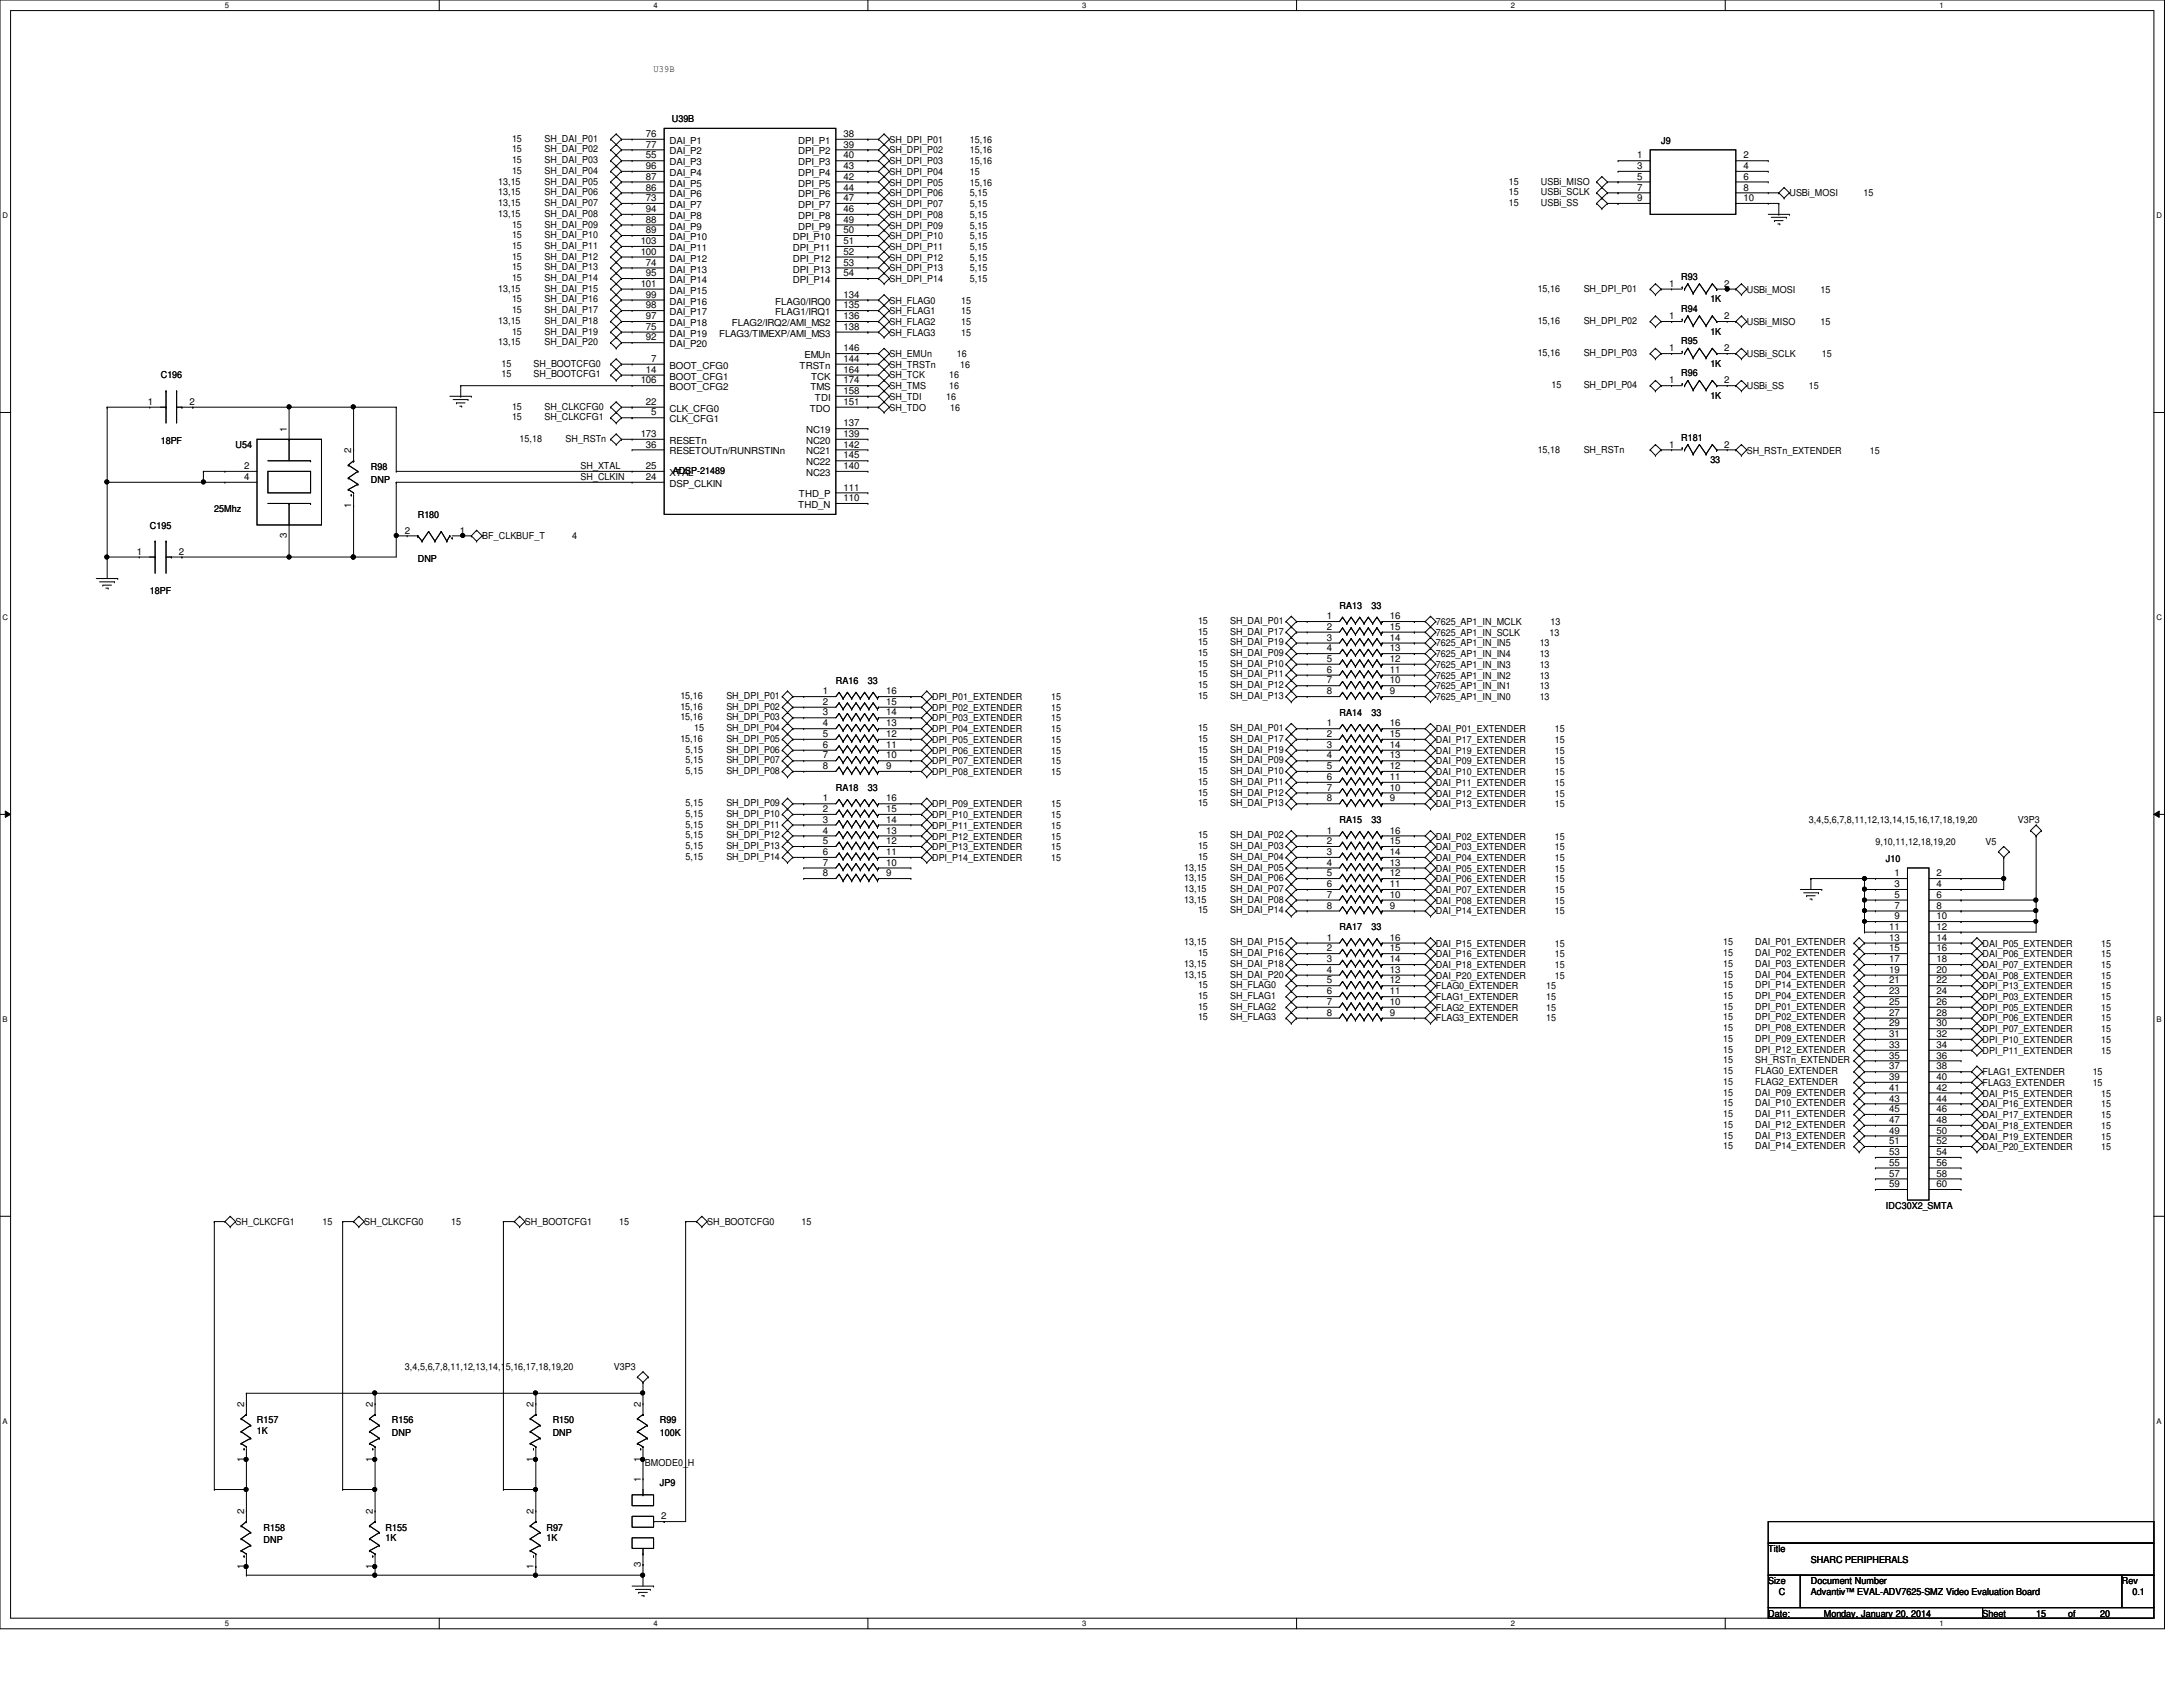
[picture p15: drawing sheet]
<svg xmlns="http://www.w3.org/2000/svg" width="279mm" height="216mm" viewBox="0 0 279 216" stroke-linecap="round" stroke-linejoin="round" font-family="sans-serif">
<defs><g id="words">
<g font-size="1.2">
<text x="83.7" y="9.2">U39B</text>
<text x="82.7" y="17.5">76</text>
<text x="86" y="15.7">U39B</text>
<text x="107.9" y="17.5">38</text>
<text x="63.8" y="23.6">13,15</text>
<text x="65.5" y="18.1">15</text>
<text x="65.5" y="19.5">15</text>
<text x="65.5" y="20.9">15</text>
<text x="65.5" y="22.3">15</text>
<text x="69.7" y="18.1">SH_DAI_P01</text>
<text x="69.7" y="19.5">SH_DAI_P02</text>
<text x="69.7" y="20.9">SH_DAI_P03</text>
<text x="69.7" y="22.3">SH_DAI_P04</text>
<text x="69.7" y="23.6">SH_DAI_P05</text>
<text x="82.7" y="18.9">77</text>
<text x="82.7" y="21.6">96</text>
<text x="82.7" y="20.3">55</text>
<text x="82.7" y="23">87</text>
<text x="85.7" y="19.8">DAI_P2</text>
<text x="85.7" y="22.5">DAI_P4</text>
<text x="85.7" y="21.2">DAI_P3</text>
<text x="85.7" y="18.4">DAI_P1</text>
<text x="85.7" y="23.9">DAI_P5</text>
<text x="102.2" y="21.2">DPI_P3</text>
<text x="102.2" y="22.5">DPI_P4</text>
<text x="102.2" y="19.8">DPI_P2</text>
<text x="102.2" y="23.9">DPI_P5</text>
<text x="102.2" y="18.4">DPI_P1</text>
<text x="107.9" y="20.3">40</text>
<text x="107.9" y="21.6">43</text>
<text x="107.9" y="18.9">39</text>
<text x="107.9" y="23">42</text>
<text x="113.8" y="18.3">SH_DPI_P01</text>
<text x="113.8" y="19.6">SH_DPI_P02</text>
<text x="113.8" y="21">SH_DPI_P03</text>
<text x="113.8" y="23.7">SH_DPI_P05</text>
<text x="113.8" y="22.4">SH_DPI_P04</text>
<text x="124.1" y="18.3">15,16</text>
<text x="124.1" y="19.6">15,16</text>
<text x="124.1" y="21">15,16</text>
<text x="124.1" y="23.7">15,16</text>
<text x="124.1" y="22.4">15</text>
<text x="193.1" y="23.6">15</text>
<text x="197.2" y="23.6">USBi_MISO</text>
<text x="209.5" y="20.3">1</text>
<text x="209.5" y="21.6">3</text>
<text x="209.5" y="23">5</text>
<text x="212.6" y="18.4">J9</text>
<text x="223.1" y="20.3">2</text>
<text x="223.1" y="21.6">4</text>
<text x="223.1" y="23">6</text>
<text x="63.8" y="25">13,15</text>
<text x="63.8" y="26.4">13,15</text>
<text x="63.8" y="27.7">13,15</text>
<text x="65.5" y="29.1">15</text>
<text x="69.7" y="25">SH_DAI_P06</text>
<text x="69.7" y="26.4">SH_DAI_P07</text>
<text x="69.7" y="27.7">SH_DAI_P08</text>
<text x="69.7" y="29.1">SH_DAI_P09</text>
<text x="82.7" y="29.8">89</text>
<text x="82.7" y="27.1">94</text>
<text x="82.7" y="25.7">73</text>
<text x="82.7" y="28.5">88</text>
<text x="82.7" y="24.4">86</text>
<text x="85.7" y="28">DAI_P8</text>
<text x="85.7" y="26.6">DAI_P7</text>
<text x="85.7" y="29.4">DAI_P9</text>
<text x="85.7" y="25.3">DAI_P6</text>
<text x="102.2" y="28">DPI_P8</text>
<text x="102.2" y="29.4">DPI_P9</text>
<text x="102.2" y="25.3">DPI_P6</text>
<text x="102.2" y="26.6">DPI_P7</text>
<text x="107.9" y="27.1">46</text>
<text x="107.9" y="28.5">49</text>
<text x="107.9" y="24.4">44</text>
<text x="107.9" y="25.7">47</text>
<text x="107.9" y="29.8">50</text>
<text x="113.8" y="29.3">SH_DPI_P09</text>
<text x="113.8" y="25.1">SH_DPI_P06</text>
<text x="113.8" y="26.5">SH_DPI_P07</text>
<text x="113.8" y="27.9">SH_DPI_P08</text>
<text x="124.1" y="29.3">5,15</text>
<text x="124.1" y="25.1">5,15</text>
<text x="124.1" y="26.5">5,15</text>
<text x="124.1" y="27.9">5,15</text>
<text x="193.1" y="25">15</text>
<text x="193.1" y="26.4">15</text>
<text x="197.2" y="25">USBi_SCLK</text>
<text x="197.2" y="26.4">USBi_SS</text>
<text x="209.5" y="24.4">7</text>
<text x="209.5" y="25.7">9</text>
<text x="223.1" y="24.4">8</text>
<text x="223.1" y="25.7">10</text>
<text x="229" y="25.1">USBi_MOSI</text>
<text x="238.5" y="25.1">15</text>
<text x="65.5" y="30.5">15</text>
<text x="65.5" y="31.8">15</text>
<text x="65.5" y="33.2">15</text>
<text x="65.5" y="34.6">15</text>
<text x="65.5" y="36">15</text>
<text x="69.7" y="30.5">SH_DAI_P10</text>
<text x="69.7" y="31.8">SH_DAI_P11</text>
<text x="69.7" y="33.2">SH_DAI_P12</text>
<text x="69.7" y="34.6">SH_DAI_P13</text>
<text x="69.7" y="36">SH_DAI_P14</text>
<text x="82" y="31.2">103</text>
<text x="82" y="32.6">100</text>
<text x="82.7" y="34">74</text>
<text x="82.7" y="35.3">95</text>
<text x="85.7" y="30.7">DAI_P10</text>
<text x="85.7" y="32.1">DAI_P11</text>
<text x="85.7" y="34.9">DAI_P13</text>
<text x="85.7" y="33.5">DAI_P12</text>
<text x="101.5" y="33.5">DPI_P12</text>
<text x="101.5" y="32.1">DPI_P11</text>
<text x="101.5" y="30.7">DPI_P10</text>
<text x="101.5" y="34.9">DPI_P13</text>
<text x="107.9" y="35.3">54</text>
<text x="107.9" y="32.6">52</text>
<text x="107.9" y="31.2">51</text>
<text x="107.9" y="34">53</text>
<text x="113.8" y="30.6">SH_DPI_P10</text>
<text x="113.8" y="32">SH_DPI_P11</text>
<text x="113.8" y="33.4">SH_DPI_P12</text>
<text x="113.8" y="34.7">SH_DPI_P13</text>
<text x="124.1" y="30.6">5,15</text>
<text x="124.1" y="32">5,15</text>
<text x="124.1" y="33.4">5,15</text>
<text x="124.1" y="34.7">5,15</text>
<text x="215.2" y="35.8">R93</text>
<text x="63.8" y="37.3">13,15</text>
<text x="63.8" y="41.4">13,15</text>
<text x="65.5" y="38.7">15</text>
<text x="65.5" y="40.1">15</text>
<text x="69.7" y="37.3">SH_DAI_P15</text>
<text x="69.7" y="38.7">SH_DAI_P16</text>
<text x="69.7" y="40.1">SH_DAI_P17</text>
<text x="69.7" y="41.4">SH_DAI_P18</text>
<text x="82" y="36.7">101</text>
<text x="82.7" y="39.5">98</text>
<text x="82.7" y="38.1">99</text>
<text x="82.7" y="40.9">97</text>
<text x="85.7" y="40.3">DAI_P17</text>
<text x="85.7" y="37.6">DAI_P15</text>
<text x="85.7" y="39">DAI_P16</text>
<text x="85.7" y="36.2">DAI_P14</text>
<text x="85.7" y="41.7">DAI_P18</text>
<text x="93.7" y="41.7">FLAG2/IRQ2/AMI_MS2</text>
<text x="99.2" y="40.3">FLAG1/IRQ1</text>
<text x="99.2" y="39">FLAG0/IRQ0</text>
<text x="101.5" y="36.2">DPI_P14</text>
<text x="107.9" y="40.9">136</text>
<text x="107.9" y="39.5">135</text>
<text x="107.9" y="38.1">134</text>
<text x="113.8" y="36.1">SH_DPI_P14</text>
<text x="113.8" y="38.9">SH_FLAG0</text>
<text x="113.8" y="40.2">SH_FLAG1</text>
<text x="113.8" y="41.6">SH_FLAG2</text>
<text x="123" y="38.9">15</text>
<text x="123" y="40.2">15</text>
<text x="123" y="41.6">15</text>
<text x="124.1" y="36.1">5,15</text>
<text x="196.8" y="37.3">15,16</text>
<text x="196.8" y="41.4">15,16</text>
<text x="202.7" y="37.3">SH_DPI_P01</text>
<text x="202.7" y="41.4">SH_DPI_P02</text>
<text x="213.7" y="40.9">1</text>
<text x="213.7" y="36.7">1</text>
<text x="215.2" y="40">R94</text>
<text x="218.9" y="38.7">1K</text>
<text x="220.7" y="40.9">2</text>
<text x="220.7" y="36.7">2</text>
<text x="223.6" y="37.5">USBi_MOSI</text>
<text x="223.6" y="41.6">USBi_MISO</text>
<text x="233" y="37.5">15</text>
<text x="233" y="41.6">15</text>
<text x="63.8" y="44.2">13,15</text>
<text x="64.2" y="46.9">15</text>
<text x="65.5" y="42.8">15</text>
<text x="68.3" y="46.9">SH_BOOTCFG0</text>
<text x="69.7" y="42.8">SH_DAI_P19</text>
<text x="69.7" y="44.2">SH_DAI_P20</text>
<text x="82.7" y="42.2">75</text>
<text x="82.7" y="47.7">14</text>
<text x="82.7" y="43.6">92</text>
<text x="83.4" y="46.3">7</text>
<text x="85.7" y="43.1">DAI_P19</text>
<text x="85.7" y="47.2">BOOT_CFG0</text>
<text x="85.7" y="44.4">DAI_P20</text>
<text x="92" y="43.1">FLAG3/TIMEXP/AMI_MS3</text>
<text x="102.3" y="47.2">TRSTn</text>
<text x="103" y="45.8">EMUn</text>
<text x="107.9" y="42.2">138</text>
<text x="107.9" y="45">146</text>
<text x="107.9" y="47.7">164</text>
<text x="107.9" y="46.3">144</text>
<text x="113.8" y="45.7">SH_EMUn</text>
<text x="113.8" y="47.1">SH_TRSTn</text>
<text x="113.8" y="43">SH_FLAG3</text>
<text x="122.5" y="45.7">16</text>
<text x="122.9" y="47.1">16</text>
<text x="123" y="43">15</text>
<text x="196.8" y="45.6">15,16</text>
<text x="202.7" y="45.6">SH_DPI_P03</text>
<text x="213.7" y="45">1</text>
<text x="215.2" y="44.1">R95</text>
<text x="218.9" y="42.8">1K</text>
<text x="218.9" y="46.9">1K</text>
<text x="220.7" y="45">2</text>
<text x="223.6" y="45.7">USBi_SCLK</text>
<text x="233.2" y="45.7">15</text>
<text x="18.9" y="51.8">1</text>
<text x="20.6" y="48.4">C196</text>
<text x="24.3" y="51.8">2</text>
<text x="64.2" y="48.3">15</text>
<text x="65.5" y="53.8">15</text>
<text x="65.5" y="52.4">15</text>
<text x="68.3" y="48.3">SH_BOOTCFG1</text>
<text x="69.7" y="53.8">SH_CLKCFG1</text>
<text x="69.7" y="52.4">SH_CLKCFG0</text>
<text x="82" y="49.1">106</text>
<text x="82.7" y="51.8">22</text>
<text x="83.4" y="53.2">5</text>
<text x="85.7" y="50">BOOT_CFG2</text>
<text x="85.7" y="48.6">BOOT_CFG1</text>
<text x="85.7" y="52.7">CLK_CFG0</text>
<text x="103.6" y="52.7">TDO</text>
<text x="103.7" y="50">TMS</text>
<text x="103.8" y="48.6">TCK</text>
<text x="104.3" y="51.3">TDI</text>
<text x="107.9" y="49.1">174</text>
<text x="107.9" y="51.8">151</text>
<text x="107.9" y="50.4">158</text>
<text x="113.8" y="48.4">SH_TCK</text>
<text x="113.8" y="49.8">SH_TMS</text>
<text x="113.8" y="51.2">SH_TDI</text>
<text x="113.8" y="52.6">SH_TDO</text>
<text x="121.1" y="51.2">16</text>
<text x="121.5" y="48.4">16</text>
<text x="121.5" y="49.8">16</text>
<text x="121.6" y="52.6">16</text>
<text x="198.6" y="49.7">15</text>
<text x="202.7" y="49.7">SH_DPI_P04</text>
<text x="213.7" y="49.1">1</text>
<text x="215.2" y="48.2">R96</text>
<text x="218.9" y="51.1">1K</text>
<text x="220.7" y="49.1">2</text>
<text x="223.6" y="49.8">USBi_SS</text>
<text x="231.5" y="49.8">15</text>
<text x="20.6" y="56.8">18PF</text>
<text x="30.1" y="57.4">U54</text>
<text x="36.7" y="55.2" transform="rotate(-90 36.7 55.2)">1</text>
<text x="45" y="58" transform="rotate(-90 45 58)">2</text>
<text x="66.5" y="56.6">15,18</text>
<text x="72.4" y="56.6">SH_RSTn</text>
<text x="82" y="55.9">173</text>
<text x="82.7" y="57.3">36</text>
<text x="85.7" y="58.2">RESETOUTn/RUNRSTINn</text>
<text x="85.7" y="56.8">RESETn</text>
<text x="85.7" y="54.1">CLK_CFG1</text>
<text x="103.2" y="59.6">NC22</text>
<text x="103.2" y="56.8">NC20</text>
<text x="103.2" y="58.2">NC21</text>
<text x="103.2" y="55.5">NC19</text>
<text x="107.9" y="58.7">145</text>
<text x="107.9" y="55.9">139</text>
<text x="107.9" y="57.3">142</text>
<text x="107.9" y="54.6">137</text>
<text x="196.8" y="57.9">15,18</text>
<text x="202.7" y="57.9">SH_RSTn</text>
<text x="213.7" y="57.3">1</text>
<text x="215.2" y="56.4">R181</text>
<text x="218.9" y="59.3">33</text>
<text x="220.7" y="57.3">2</text>
<text x="223.6" y="58">SH_RSTn_EXTENDER</text>
<text x="239.3" y="58">15</text>
<text x="27.4" y="65.6">25Mhz</text>
<text x="31.2" y="60">2</text>
<text x="31.2" y="61.4">4</text>
<text x="45" y="65" transform="rotate(-90 45 65)">1</text>
<text x="47.5" y="60.1">R98</text>
<text x="47.5" y="61.8">DNP</text>
<text x="74.3" y="60.1">SH_XTAL</text>
<text x="74.3" y="61.5">SH_CLKIN</text>
<text x="82.7" y="60">25</text>
<text x="82.7" y="61.4">24</text>
<text x="85.7" y="60.9">XTAL</text>
<text x="85.7" y="62.3">DSP_CLKIN</text>
<text x="86.1" y="60.7">ADSP-21489</text>
<text x="102.2" y="65">THD_N</text>
<text x="102.2" y="63.7">THD_P</text>
<text x="103.2" y="60.9">NC23</text>
<text x="107.9" y="64.1">110</text>
<text x="107.9" y="62.8">111</text>
<text x="107.9" y="60">140</text>
<text x="17.5" y="71">1</text>
<text x="19.2" y="67.6">C195</text>
<text x="22.9" y="71">2</text>
<text x="36.7" y="68.8" transform="rotate(-90 36.7 68.8)">3</text>
<text x="51.8" y="68.3">2</text>
<text x="53.5" y="66.3">R180</text>
<text x="53.5" y="71.9">DNP</text>
<text x="58.8" y="68.3">1</text>
<text x="61.7" y="69">BF_CLKBUF_T</text>
<text x="73.2" y="69">4</text>
<text x="19.2" y="76">18PF</text>
<text x="171.4" y="77.9">RA13</text>
<text x="175.6" y="77.9">33</text>
<text x="153.3" y="81.2">15</text>
<text x="153.3" y="79.8">15</text>
<text x="153.3" y="82.6">15</text>
<text x="153.3" y="84">15</text>
<text x="157.4" y="81.2">SH_DAI_P17</text>
<text x="157.4" y="79.8">SH_DAI_P01</text>
<text x="157.4" y="82.6">SH_DAI_P19</text>
<text x="157.4" y="84">SH_DAI_P09</text>
<text x="169.8" y="79.2">1</text>
<text x="169.8" y="80.6">2</text>
<text x="169.8" y="82">3</text>
<text x="169.8" y="83.4">4</text>
<text x="177.9" y="83.4">13</text>
<text x="177.9" y="82">14</text>
<text x="177.9" y="80.6">15</text>
<text x="177.9" y="79.2">16</text>
<text x="183.8" y="81.4">7625_AP1_IN_SCLK</text>
<text x="183.8" y="80">7625_AP1_IN_MCLK</text>
<text x="183.8" y="82.7">7625_AP1_IN_IN5</text>
<text x="197.1" y="82.7">13</text>
<text x="198.3" y="81.4">13</text>
<text x="198.5" y="80">13</text>
<text x="87.1" y="89.5">15,16</text>
<text x="93" y="89.5">SH_DPI_P01</text>
<text x="105.3" y="88.9">1</text>
<text x="107" y="87.5">RA16</text>
<text x="111.1" y="87.5">33</text>
<text x="113.4" y="88.9">16</text>
<text x="119.3" y="89.6">DPI_P01_EXTENDER</text>
<text x="134.5" y="89.6">15</text>
<text x="153.3" y="86.7">15</text>
<text x="153.3" y="85.3">15</text>
<text x="153.3" y="88.1">15</text>
<text x="153.3" y="89.5">15</text>
<text x="157.4" y="86.7">SH_DAI_P11</text>
<text x="157.4" y="85.3">SH_DAI_P10</text>
<text x="157.4" y="88.1">SH_DAI_P12</text>
<text x="157.4" y="89.5">SH_DAI_P13</text>
<text x="169.8" y="84.7">5</text>
<text x="169.8" y="86.1">6</text>
<text x="169.8" y="87.5">7</text>
<text x="169.8" y="88.9">8</text>
<text x="177.9" y="88.9">9</text>
<text x="177.9" y="87.5">10</text>
<text x="177.9" y="86.1">11</text>
<text x="177.9" y="84.7">12</text>
<text x="183.8" y="84.1">7625_AP1_IN_IN4</text>
<text x="183.8" y="85.5">7625_AP1_IN_IN3</text>
<text x="183.8" y="86.9">7625_AP1_IN_IN2</text>
<text x="183.8" y="88.2">7625_AP1_IN_IN1</text>
<text x="183.8" y="89.6">7625_AP1_IN_IN0</text>
<text x="197.1" y="84.1">13</text>
<text x="197.1" y="85.5">13</text>
<text x="197.1" y="86.9">13</text>
<text x="197.1" y="88.2">13</text>
<text x="197.1" y="89.6">13</text>
<text x="87.1" y="90.8">15,16</text>
<text x="87.1" y="92.2">15,16</text>
<text x="87.1" y="95">15,16</text>
<text x="88.9" y="93.6">15</text>
<text x="93" y="90.8">SH_DPI_P02</text>
<text x="93" y="92.2">SH_DPI_P03</text>
<text x="93" y="93.6">SH_DPI_P04</text>
<text x="93" y="95">SH_DPI_P05</text>
<text x="105.3" y="90.2">2</text>
<text x="105.3" y="91.6">3</text>
<text x="105.3" y="93">4</text>
<text x="105.3" y="94.3">5</text>
<text x="105.3" y="95.7">6</text>
<text x="113.4" y="95.7">11</text>
<text x="113.4" y="94.3">12</text>
<text x="113.4" y="93">13</text>
<text x="113.4" y="91.6">14</text>
<text x="113.4" y="90.2">15</text>
<text x="119.3" y="91">DPI_P02_EXTENDER</text>
<text x="119.3" y="92.3">DPI_P03_EXTENDER</text>
<text x="119.3" y="93.7">DPI_P04_EXTENDER</text>
<text x="119.3" y="95.1">DPI_P05_EXTENDER</text>
<text x="134.5" y="91">15</text>
<text x="134.5" y="92.3">15</text>
<text x="134.5" y="93.7">15</text>
<text x="134.5" y="95.1">15</text>
<text x="153.3" y="95">15</text>
<text x="153.3" y="93.6">15</text>
<text x="157.4" y="95">SH_DAI_P17</text>
<text x="157.4" y="93.6">SH_DAI_P01</text>
<text x="169.8" y="93">1</text>
<text x="169.8" y="94.3">2</text>
<text x="169.8" y="95.7">3</text>
<text x="171.4" y="91.7">RA14</text>
<text x="175.6" y="91.7">33</text>
<text x="177.9" y="95.7">14</text>
<text x="177.9" y="94.3">15</text>
<text x="177.9" y="93">16</text>
<text x="183.8" y="93.7">DAI_P01_EXTENDER</text>
<text x="183.8" y="95.1">DAI_P17_EXTENDER</text>
<text x="199" y="93.7">15</text>
<text x="199" y="95.1">15</text>
<text x="87.8" y="96.3">5,15</text>
<text x="87.8" y="97.7">5,15</text>
<text x="87.8" y="99.1">5,15</text>
<text x="93" y="96.3">SH_DPI_P06</text>
<text x="93" y="97.7">SH_DPI_P07</text>
<text x="93" y="99.1">SH_DPI_P08</text>
<text x="105.3" y="97.1">7</text>
<text x="105.3" y="98.4">8</text>
<text x="107" y="101.3">RA18</text>
<text x="111.1" y="101.3">33</text>
<text x="113.4" y="98.4">9</text>
<text x="113.4" y="97.1">10</text>
<text x="119.3" y="96.4">DPI_P06_EXTENDER</text>
<text x="119.3" y="97.8">DPI_P07_EXTENDER</text>
<text x="119.3" y="99.2">DPI_P08_EXTENDER</text>
<text x="134.5" y="96.4">15</text>
<text x="134.5" y="97.8">15</text>
<text x="134.5" y="99.2">15</text>
<text x="153.3" y="97.7">15</text>
<text x="153.3" y="96.3">15</text>
<text x="153.3" y="100.4">15</text>
<text x="153.3" y="101.8">15</text>
<text x="153.3" y="99.1">15</text>
<text x="157.4" y="97.7">SH_DAI_P09</text>
<text x="157.4" y="96.3">SH_DAI_P19</text>
<text x="157.4" y="100.4">SH_DAI_P11</text>
<text x="157.4" y="101.8">SH_DAI_P12</text>
<text x="157.4" y="99.1">SH_DAI_P10</text>
<text x="169.8" y="97.1">4</text>
<text x="169.8" y="98.4">5</text>
<text x="169.8" y="99.8">6</text>
<text x="169.8" y="101.2">7</text>
<text x="177.9" y="101.2">10</text>
<text x="177.9" y="99.8">11</text>
<text x="177.9" y="98.4">12</text>
<text x="177.9" y="97.1">13</text>
<text x="183.8" y="97.8">DAI_P09_EXTENDER</text>
<text x="183.8" y="99.2">DAI_P10_EXTENDER</text>
<text x="183.8" y="96.4">DAI_P19_EXTENDER</text>
<text x="183.8" y="100.6">DAI_P11_EXTENDER</text>
<text x="183.8" y="101.9">DAI_P12_EXTENDER</text>
<text x="199" y="97.8">15</text>
<text x="199" y="99.2">15</text>
<text x="199" y="96.4">15</text>
<text x="199" y="100.6">15</text>
<text x="199" y="101.9">15</text>
<text x="87.8" y="103.2">5,15</text>
<text x="87.8" y="104.6">5,15</text>
<text x="87.8" y="105.9">5,15</text>
<text x="87.8" y="107.3">5,15</text>
<text x="93" y="103.2">SH_DPI_P09</text>
<text x="93" y="104.6">SH_DPI_P10</text>
<text x="93" y="105.9">SH_DPI_P11</text>
<text x="93" y="107.3">SH_DPI_P12</text>
<text x="105.3" y="102.6">1</text>
<text x="105.3" y="103.9">2</text>
<text x="105.3" y="105.3">3</text>
<text x="105.3" y="106.7">4</text>
<text x="113.4" y="106.7">13</text>
<text x="113.4" y="105.3">14</text>
<text x="113.4" y="103.9">15</text>
<text x="113.4" y="102.6">16</text>
<text x="119.3" y="103.3">DPI_P09_EXTENDER</text>
<text x="119.3" y="104.7">DPI_P10_EXTENDER</text>
<text x="119.3" y="106">DPI_P11_EXTENDER</text>
<text x="119.3" y="107.4">DPI_P12_EXTENDER</text>
<text x="134.5" y="103.3">15</text>
<text x="134.5" y="104.7">15</text>
<text x="134.5" y="106">15</text>
<text x="134.5" y="107.4">15</text>
<text x="153.3" y="103.2">15</text>
<text x="153.3" y="107.3">15</text>
<text x="157.4" y="103.2">SH_DAI_P13</text>
<text x="157.4" y="107.3">SH_DAI_P02</text>
<text x="169.8" y="102.6">8</text>
<text x="169.8" y="106.7">1</text>
<text x="171.4" y="105.4">RA15</text>
<text x="175.6" y="105.4">33</text>
<text x="177.9" y="102.6">9</text>
<text x="177.9" y="106.7">16</text>
<text x="183.8" y="103.3">DAI_P13_EXTENDER</text>
<text x="183.8" y="107.4">DAI_P02_EXTENDER</text>
<text x="199" y="103.3">15</text>
<text x="199" y="107.4">15</text>
<text x="231.5" y="105.4">3,4,5,6,7,8,11,12,13,14,15,16,17,18,19,20</text>
<text x="258.3" y="105.4">V3P3</text>
<text x="87.8" y="108.7">5,15</text>
<text x="87.8" y="110">5,15</text>
<text x="93" y="108.7">SH_DPI_P13</text>
<text x="93" y="110">SH_DPI_P14</text>
<text x="105.3" y="108">5</text>
<text x="105.3" y="109.4">6</text>
<text x="105.3" y="110.8">7</text>
<text x="105.3" y="112.1">8</text>
<text x="113.4" y="112.1">9</text>
<text x="113.4" y="110.8">10</text>
<text x="113.4" y="109.4">11</text>
<text x="113.4" y="108">12</text>
<text x="119.3" y="108.8">DPI_P13_EXTENDER</text>
<text x="119.3" y="110.2">DPI_P14_EXTENDER</text>
<text x="134.5" y="108.8">15</text>
<text x="134.5" y="110.2">15</text>
<text x="151.6" y="111.4">13,15</text>
<text x="151.6" y="112.8">13,15</text>
<text x="153.3" y="108.7">15</text>
<text x="153.3" y="110">15</text>
<text x="157.4" y="108.7">SH_DAI_P03</text>
<text x="157.4" y="110">SH_DAI_P04</text>
<text x="157.4" y="111.4">SH_DAI_P05</text>
<text x="157.4" y="112.8">SH_DAI_P06</text>
<text x="169.8" y="108">2</text>
<text x="169.8" y="109.4">3</text>
<text x="169.8" y="110.8">4</text>
<text x="169.8" y="112.1">5</text>
<text x="169.8" y="113.5">6</text>
<text x="177.9" y="113.5">11</text>
<text x="177.9" y="112.1">12</text>
<text x="177.9" y="110.8">13</text>
<text x="177.9" y="109.4">14</text>
<text x="177.9" y="108">15</text>
<text x="183.8" y="111.5">DAI_P05_EXTENDER</text>
<text x="183.8" y="108.8">DAI_P03_EXTENDER</text>
<text x="183.8" y="110.2">DAI_P04_EXTENDER</text>
<text x="183.8" y="112.9">DAI_P06_EXTENDER</text>
<text x="199" y="111.5">15</text>
<text x="199" y="108.8">15</text>
<text x="199" y="110.2">15</text>
<text x="199" y="112.9">15</text>
<text x="240" y="108.1">9,10,11,12,18,19,20</text>
<text x="241.4" y="110.3">J10</text>
<text x="242.5" y="112.1">1</text>
<text x="242.5" y="113.5">3</text>
<text x="247.9" y="112.1">2</text>
<text x="247.9" y="113.5">4</text>
<text x="254.1" y="108.1">V5</text>
<text x="151.6" y="114.1">13,15</text>
<text x="151.6" y="115.5">13,15</text>
<text x="153.3" y="116.9">15</text>
<text x="157.4" y="114.1">SH_DAI_P07</text>
<text x="157.4" y="115.5">SH_DAI_P08</text>
<text x="157.4" y="116.9">SH_DAI_P14</text>
<text x="169.8" y="114.9">7</text>
<text x="169.8" y="116.3">8</text>
<text x="171.4" y="119.1">RA17</text>
<text x="175.6" y="119.1">33</text>
<text x="177.9" y="116.3">9</text>
<text x="177.9" y="114.9">10</text>
<text x="183.8" y="115.7">DAI_P08_EXTENDER</text>
<text x="183.8" y="114.3">DAI_P07_EXTENDER</text>
<text x="183.8" y="117">DAI_P14_EXTENDER</text>
<text x="199" y="115.7">15</text>
<text x="199" y="114.3">15</text>
<text x="199" y="117">15</text>
<text x="241.8" y="119">11</text>
<text x="242.5" y="114.9">5</text>
<text x="242.5" y="116.3">7</text>
<text x="242.5" y="117.6">9</text>
<text x="247.9" y="114.9">6</text>
<text x="247.9" y="116.3">8</text>
<text x="247.9" y="117.6">10</text>
<text x="247.9" y="119">12</text>
<text x="151.6" y="121">13,15</text>
<text x="151.6" y="123.7">13,15</text>
<text x="151.6" y="125.1">13,15</text>
<text x="153.3" y="122.4">15</text>
<text x="157.4" y="121">SH_DAI_P15</text>
<text x="157.4" y="122.4">SH_DAI_P16</text>
<text x="157.4" y="123.7">SH_DAI_P18</text>
<text x="157.4" y="125.1">SH_DAI_P20</text>
<text x="169.8" y="120.4">1</text>
<text x="169.8" y="121.8">2</text>
<text x="169.8" y="123.1">3</text>
<text x="169.8" y="124.5">4</text>
<text x="169.8" y="125.9">5</text>
<text x="177.9" y="125.9">12</text>
<text x="177.9" y="124.5">13</text>
<text x="177.9" y="123.1">14</text>
<text x="177.9" y="121.8">15</text>
<text x="177.9" y="120.4">16</text>
<text x="183.8" y="121.2">DAI_P15_EXTENDER</text>
<text x="183.8" y="122.5">DAI_P16_EXTENDER</text>
<text x="183.8" y="123.9">DAI_P18_EXTENDER</text>
<text x="183.8" y="125.3">DAI_P20_EXTENDER</text>
<text x="199" y="121.2">15</text>
<text x="199" y="122.5">15</text>
<text x="199" y="123.9">15</text>
<text x="199" y="125.3">15</text>
<text x="220.6" y="121">15</text>
<text x="220.6" y="122.4">15</text>
<text x="220.6" y="123.7">15</text>
<text x="220.6" y="125.1">15</text>
<text x="224.7" y="121">DAI_P01_EXTENDER</text>
<text x="224.7" y="122.4">DAI_P02_EXTENDER</text>
<text x="224.7" y="123.7">DAI_P03_EXTENDER</text>
<text x="224.7" y="125.1">DAI_P04_EXTENDER</text>
<text x="241.8" y="120.4">13</text>
<text x="241.8" y="121.8">15</text>
<text x="241.8" y="123.1">17</text>
<text x="241.8" y="124.5">19</text>
<text x="241.8" y="125.9">21</text>
<text x="247.9" y="120.4">14</text>
<text x="247.9" y="121.8">16</text>
<text x="247.9" y="123.1">18</text>
<text x="247.9" y="124.5">20</text>
<text x="247.9" y="125.9">22</text>
<text x="253.7" y="121.2">DAI_P05_EXTENDER</text>
<text x="253.7" y="122.5">DAI_P06_EXTENDER</text>
<text x="253.7" y="123.9">DAI_P07_EXTENDER</text>
<text x="253.7" y="125.3">DAI_P08_EXTENDER</text>
<text x="268.9" y="121.2">15</text>
<text x="268.9" y="122.5">15</text>
<text x="268.9" y="123.9">15</text>
<text x="268.9" y="125.3">15</text>
<text x="153.3" y="126.5">15</text>
<text x="153.3" y="127.8">15</text>
<text x="153.3" y="129.2">15</text>
<text x="153.3" y="130.6">15</text>
<text x="157.4" y="126.5">SH_FLAG0</text>
<text x="157.4" y="127.8">SH_FLAG1</text>
<text x="157.4" y="129.2">SH_FLAG2</text>
<text x="157.4" y="130.6">SH_FLAG3</text>
<text x="169.8" y="127.3">6</text>
<text x="169.8" y="128.6">7</text>
<text x="169.8" y="130">8</text>
<text x="177.9" y="130">9</text>
<text x="177.9" y="128.6">10</text>
<text x="177.9" y="127.3">11</text>
<text x="183.8" y="126.6">FLAG0_EXTENDER</text>
<text x="183.8" y="128">FLAG1_EXTENDER</text>
<text x="183.8" y="129.4">FLAG2_EXTENDER</text>
<text x="183.8" y="130.7">FLAG3_EXTENDER</text>
<text x="197.9" y="126.6">15</text>
<text x="197.9" y="128">15</text>
<text x="197.9" y="129.4">15</text>
<text x="197.9" y="130.7">15</text>
<text x="220.6" y="126.5">15</text>
<text x="220.6" y="127.8">15</text>
<text x="220.6" y="129.2">15</text>
<text x="220.6" y="130.6">15</text>
<text x="220.6" y="132">15</text>
<text x="224.7" y="126.5">DPI_P14_EXTENDER</text>
<text x="224.7" y="127.8">DPI_P04_EXTENDER</text>
<text x="224.7" y="129.2">DPI_P01_EXTENDER</text>
<text x="224.7" y="130.6">DPI_P02_EXTENDER</text>
<text x="224.7" y="132">DPI_P08_EXTENDER</text>
<text x="241.8" y="127.3">23</text>
<text x="241.8" y="128.6">25</text>
<text x="241.8" y="130">27</text>
<text x="241.8" y="131.4">29</text>
<text x="247.9" y="127.3">24</text>
<text x="247.9" y="128.6">26</text>
<text x="247.9" y="130">28</text>
<text x="247.9" y="131.4">30</text>
<text x="253.7" y="126.6">DPI_P13_EXTENDER</text>
<text x="253.7" y="128">DPI_P03_EXTENDER</text>
<text x="253.7" y="129.4">DPI_P05_EXTENDER</text>
<text x="253.7" y="130.7">DPI_P06_EXTENDER</text>
<text x="268.9" y="126.6">15</text>
<text x="268.9" y="128">15</text>
<text x="268.9" y="129.4">15</text>
<text x="268.9" y="130.7">15</text>
<text x="220.6" y="133.3">15</text>
<text x="220.6" y="134.7">15</text>
<text x="220.6" y="136.1">15</text>
<text x="220.6" y="137.5">15</text>
<text x="224.7" y="133.3">DPI_P09_EXTENDER</text>
<text x="224.7" y="134.7">DPI_P12_EXTENDER</text>
<text x="224.7" y="136.1">SH_RSTn_EXTENDER</text>
<text x="224.7" y="137.5">FLAG0_EXTENDER</text>
<text x="241.8" y="132.7">31</text>
<text x="241.8" y="134.1">33</text>
<text x="241.8" y="135.5">35</text>
<text x="241.8" y="136.9">37</text>
<text x="247.9" y="132.7">32</text>
<text x="247.9" y="134.1">34</text>
<text x="247.9" y="135.5">36</text>
<text x="247.9" y="136.9">38</text>
<text x="253.7" y="132.1">DPI_P07_EXTENDER</text>
<text x="253.7" y="133.5">DPI_P10_EXTENDER</text>
<text x="253.7" y="134.9">DPI_P11_EXTENDER</text>
<text x="253.7" y="137.6">FLAG1_EXTENDER</text>
<text x="267.8" y="137.6">15</text>
<text x="268.9" y="132.1">15</text>
<text x="268.9" y="133.5">15</text>
<text x="268.9" y="134.9">15</text>
<text x="220.6" y="138.9">15</text>
<text x="220.6" y="140.2">15</text>
<text x="220.6" y="141.6">15</text>
<text x="220.6" y="143">15</text>
<text x="224.7" y="138.9">FLAG2_EXTENDER</text>
<text x="224.7" y="140.2">DAI_P09_EXTENDER</text>
<text x="224.7" y="141.6">DAI_P10_EXTENDER</text>
<text x="224.7" y="143">DAI_P11_EXTENDER</text>
<text x="241.8" y="138.2">39</text>
<text x="241.8" y="139.6">41</text>
<text x="241.8" y="141">43</text>
<text x="241.8" y="142.3">45</text>
<text x="241.8" y="143.7">47</text>
<text x="247.9" y="138.2">40</text>
<text x="247.9" y="139.6">42</text>
<text x="247.9" y="141">44</text>
<text x="247.9" y="142.3">46</text>
<text x="247.9" y="143.7">48</text>
<text x="253.7" y="140.3">DAI_P15_EXTENDER</text>
<text x="253.7" y="139">FLAG3_EXTENDER</text>
<text x="253.7" y="141.7">DAI_P16_EXTENDER</text>
<text x="253.7" y="143.1">DAI_P17_EXTENDER</text>
<text x="267.8" y="139">15</text>
<text x="268.9" y="140.3">15</text>
<text x="268.9" y="141.7">15</text>
<text x="268.9" y="143.1">15</text>
<text x="220.6" y="144.3">15</text>
<text x="220.6" y="145.7">15</text>
<text x="220.6" y="147.1">15</text>
<text x="224.7" y="144.3">DAI_P12_EXTENDER</text>
<text x="224.7" y="145.7">DAI_P13_EXTENDER</text>
<text x="224.7" y="147.1">DAI_P14_EXTENDER</text>
<text x="241.8" y="145.1">49</text>
<text x="241.8" y="146.4">51</text>
<text x="241.8" y="147.8">53</text>
<text x="241.8" y="149.2">55</text>
<text x="247.9" y="145.1">50</text>
<text x="247.9" y="146.4">52</text>
<text x="247.9" y="147.8">54</text>
<text x="247.9" y="149.2">56</text>
<text x="253.7" y="144.4">DAI_P18_EXTENDER</text>
<text x="253.7" y="145.8">DAI_P19_EXTENDER</text>
<text x="253.7" y="147.2">DAI_P20_EXTENDER</text>
<text x="268.9" y="144.4">15</text>
<text x="268.9" y="145.8">15</text>
<text x="268.9" y="147.2">15</text>
<text x="241.4" y="154.7">IDC30X2_SMTA</text>
<text x="241.8" y="150.6">57</text>
<text x="241.8" y="151.9">59</text>
<text x="247.9" y="150.6">58</text>
<text x="247.9" y="151.9">60</text>
<text x="30.1" y="156.8">SH_CLKCFG1</text>
<text x="41.3" y="156.8">15</text>
<text x="46.6" y="156.8">SH_CLKCFG0</text>
<text x="57.7" y="156.8">15</text>
<text x="67.2" y="156.8">SH_BOOTCFG1</text>
<text x="79.2" y="156.8">15</text>
<text x="90.5" y="156.8">SH_BOOTCFG0</text>
<text x="102.6" y="156.8">15</text>
<text x="51.8" y="175.3">3,4,5,6,7,8,11,12,13,14,15,16,17,18,19,20</text>
<text x="78.6" y="175.3">V3P3</text>
<text x="31.2" y="180" transform="rotate(-90 31.2 180)">2</text>
<text x="32.9" y="182.2">R157</text>
<text x="32.9" y="183.6">1K</text>
<text x="47.7" y="180" transform="rotate(-90 47.7 180)">2</text>
<text x="50.2" y="182.2">R156</text>
<text x="50.2" y="183.8">DNP</text>
<text x="68.3" y="180" transform="rotate(-90 68.3 180)">2</text>
<text x="70.7" y="182.2">R150</text>
<text x="70.7" y="183.8">DNP</text>
<text x="82" y="180" transform="rotate(-90 82 180)">2</text>
<text x="84.5" y="182.2">R99</text>
<text x="84.5" y="183.8">100K</text>
<text x="31.2" y="187.1" transform="rotate(-90 31.2 187.1)">1</text>
<text x="47.7" y="187.1" transform="rotate(-90 47.7 187.1)">1</text>
<text x="68.3" y="187.1" transform="rotate(-90 68.3 187.1)">1</text>
<text x="82" y="189.7" transform="rotate(-90 82 189.7)">1</text>
<text x="82" y="187.1" transform="rotate(-90 82 187.1)">1</text>
<text x="82.5" y="187.6">BMODE0_H</text>
<text x="84.5" y="190.1">JP9</text>
<text x="31.2" y="193.8" transform="rotate(-90 31.2 193.8)">2</text>
<text x="33.7" y="195.9">R158</text>
<text x="33.7" y="197.5">DNP</text>
<text x="47.7" y="193.8" transform="rotate(-90 47.7 193.8)">2</text>
<text x="49.4" y="195.9">R155</text>
<text x="49.4" y="197.3">1K</text>
<text x="68.3" y="193.8" transform="rotate(-90 68.3 193.8)">2</text>
<text x="69.9" y="195.9">R97</text>
<text x="69.9" y="197.3">1K</text>
<text x="84.6" y="194.4">2</text>
<text x="31.2" y="200.8" transform="rotate(-90 31.2 200.8)">1</text>
<text x="47.7" y="200.8" transform="rotate(-90 47.7 200.8)">1</text>
<text x="68.3" y="200.8" transform="rotate(-90 68.3 200.8)">1</text>
<text x="82" y="200.5" transform="rotate(-90 82 200.5)">3</text>
<text x="226.3" y="198.6">Title</text>
<text x="226.3" y="202.7">Size</text>
<text x="231.8" y="202.7">Document Number</text>
<text x="231.8" y="200">SHARC PERIPHERALS</text>
<text x="271.6" y="202.7">Rev</text>
<text x="226.3" y="206.9">Date:</text>
<text x="227.7" y="204.1">C</text>
<text x="231.8" y="204.1">Advantiv™ EVAL-ADV7625-SMZ Video Evaluation Board</text>
<text x="233.4" y="206.9">Monday, January 20, 2014</text>
<text x="253.7" y="206.9">Sheet</text>
<text x="260.6" y="206.9">15</text>
<text x="264.7" y="206.9">of</text>
<text x="268.8" y="206.9">20</text>
<text x="272.9" y="204.1">0.1</text>
</g>
<g font-size="1">
<text x="28.8" y="1">5</text>
<text x="83.7" y="1">4</text>
<text x="138.5" y="1">3</text>
<text x="193.4" y="1">2</text>
<text x="248.2" y="1">1</text>
<text x=".3" y="27.9">D</text>
<text x="276" y="27.9">D</text>
<text x=".3" y="79.4">C</text>
<text x="276" y="79.4">C</text>
<text x=".3" y="130.8">B</text>
<text x="276" y="130.8">B</text>
<text x=".3" y="182.2">A</text>
<text x="276" y="182.2">A</text>
<text x="28.8" y="208.1">5</text>
<text x="83.7" y="208.1">4</text>
<text x="138.5" y="208.1">3</text>
<text x="193.4" y="208.1">2</text>
<text x="248.2" y="208.1">1</text>
</g>
</g></defs>
<path d="M0 0h277v208.4h-277zM1.4 1.4h274.3v205.7h-274.3z" fill="none" stroke="#000" stroke-width=".13"/>
<g fill="#fff">
<path d="M28.8 .1h.5v1.1h-.5z"/>
<path d="M28.8 207.2h.5v1.1h-.5z"/>
</g>
<path d="M56.2 0v1.4M56.2 207.1v1.3" fill="none" stroke="#000" stroke-width=".13"/>
<g fill="#fff">
<path d="M83.7 .1h.5v1.1h-.5z"/>
<path d="M83.7 207.2h.5v1.1h-.5z"/>
</g>
<path d="M111.1 0v1.4M111.1 207.1v1.3" fill="none" stroke="#000" stroke-width=".13"/>
<g fill="#fff">
<path d="M138.5 .1h.6v1.1h-.6z"/>
<path d="M138.5 207.2h.6v1.1h-.6z"/>
</g>
<path d="M165.9 0v1.4M165.9 207.1v1.3" fill="none" stroke="#000" stroke-width=".13"/>
<g fill="#fff">
<path d="M193.4 .1h.5v1.1h-.5z"/>
<path d="M193.4 207.2h.5v1.1h-.5z"/>
</g>
<path d="M220.8 0v1.4M220.8 207.1v1.3" fill="none" stroke="#000" stroke-width=".13"/>
<g fill="#fff">
<path d="M248.2 .1h.6v1.1h-.6z"/>
<path d="M248.2 207.2h.6v1.1h-.6z"/>
<path d="M.3 27.1h.8v1.1h-.8z"/>
<path d="M276 27.1h.7v1.1h-.7z"/>
<path d="M.3 78.5h.8v1.1h-.8z"/>
<path d="M276 78.5h.7v1.1h-.7z"/>
</g>
<path d="M0 52.8h1.4M275.7 52.8h1.3" fill="none" stroke="#000" stroke-width=".13"/>
<g fill="#fff">
<path d="M.3 129.9h.7v1.1h-.7z"/>
<path d="M276 129.9h.6v1.1h-.6z"/>
</g>
<path d="M0 104.2h1.4M.7 103.8l.7 .4-.7 .4zM275.7 104.2l.7-.4v.8zM275.7 104.2h1.3" fill="none" stroke="#000" stroke-width=".13"/>
<path d="M.7 103.8l.7 .4-.7 .4zM275.7 104.2l.7-.4v.8z" fill="#000"/>
<g fill="#fff">
<path d="M.3 181.4h.7v1.1h-.7z"/>
<path d="M276 181.4h.6v1.1h-.6z"/>
</g>
<g fill="none" stroke="#000" stroke-width=".13">
<path d="M78.1 17.8h.1M78.1 19.2h.1M78.1 17.8l.8 .7M78.1 19.2l.8 .7M78.9 17.1h.1M78.9 18.5h.1M78.9 19.9h.1M78.9 17.1l.6 .7M78.9 17.1l-.8 .7M78.9 18.5l.6 .7M78.9 18.5l-.8 .7M78.9 19.9l.6 .7"/>
<path d="M79.5 17.8h.1M79.5 19.2h.1M79.5 17.8h5.5M79.5 19.2h5.5M79.5 17.8l-.6 .7M79.5 19.2l-1.4 1.4M80.9 19.2h.1M80.9 17.8h.1M85 16.4h22v49.4h-22zM107 17.8h5.4M107 19.2h5.4M111.1 17.8h.1"/>
<path d="M111.1 19.2h.1M112.4 17.8h.1M112.4 19.2h.1M112.4 17.8l.8 .7M112.4 19.2l.8 .7M113.2 17.1h.1M113.2 18.5h.1M113.2 19.9h.1M113.2 17.1l-.8 .7M113.2 17.1l.6 .7M113.2 18.5l-.8 .7M113.2 18.5l.6 .7"/>
<path d="M113.2 19.9l.6 .7M113.8 17.8h.1M113.8 19.2h.1M113.8 17.8l-.6 .7M113.8 19.2l-1.4 1.4M211.2 19.2h11v8.2h-11zM78.1 20.6h.1M78.1 21.9h.1M78.1 23.3h.1M78.1 24.7h.1M78.1 26h.1M78.1 27.4h.1"/>
<path d="M78.1 28.8h.1M78.1 30.1h.1M78.1 31.5h.1M78.1 32.9h.1M78.1 34.3h.1M78.1 35.6h.1M78.1 37h.1M78.1 38.4h.1M78.1 39.8h.1M78.1 20.6l.8 .7M78.1 21.9l.8 .7M78.1 23.3l1.4 1.4"/>
<path d="M78.1 24.7l.8 .7M78.1 26l.8 .7M78.1 27.4l.8 .7M78.1 28.8l.8 .7M78.1 30.1l.8 .8M78.1 31.5l.8 .7M78.1 32.9l.8 .7M78.1 34.3l.8 .7M78.1 35.6l.8 .7M78.1 37l1.4 1.4M78.1 38.4l.8 .7M78.1 39.8l.8 .6"/>
<path d="M78.9 21.3h.1M78.9 22.6h.1M78.9 24h.1M78.9 25.4h.1M78.9 26.7h.1M78.9 28.1h.1M78.9 29.5h.1M78.9 30.9h.1M78.9 32.2h.1M78.9 33.6h.1M78.9 35h.1M78.9 36.3h.1"/>
<path d="M78.9 37.7h.1M78.9 39.1h.1M78.9 21.3l.6 .6M78.9 21.3l-.8 .6M78.9 22.6l.6 .7M78.9 22.6l-.8 .7M78.9 24l-.8 .7M78.9 25.4l.6 .6M78.9 25.4l-.8 .6M78.9 26.7l.6 .7M78.9 28.1l.6 .7M78.9 28.1l-.8 .7"/>
<path d="M78.9 29.5l.6 .6M78.9 29.5l-.8 .6M78.9 30.9l.6 .6M78.9 30.9l-.8 .6M78.9 32.2l.6 .7M78.9 32.2l-.8 .7M78.9 33.6l.6 .7M78.9 35l.6 .6M78.9 35l-.8 .6M78.9 36.3l.6 .7M78.9 36.3l-.8 .7M78.9 37.7l-.8 .7"/>
<path d="M78.9 39.1l.6 .7M78.9 39.1l-.8 .7M79.5 20.6h.1M79.5 21.9h.1M79.5 23.3h.1M79.5 24.7h.1M79.5 26h.1M79.5 27.4h.1M79.5 28.8h.1M79.5 30.1h.1M79.5 31.5h.1M79.5 32.9h.1"/>
<path d="M79.5 34.3h.1M79.5 35.6h.1M79.5 37h.1M79.5 38.4h.1M79.5 39.8h.1M79.5 28.8h5.5M79.5 30.1h5.5M79.5 20.6h5.5M79.5 23.3h5.5M79.5 24.7h5.5M79.5 26h5.5M79.5 37h5.5"/>
<path d="M79.5 21.9h5.5M79.5 27.4h5.5M79.5 31.5h5.5M79.5 32.9h5.5M79.5 34.3h5.5M79.5 35.6h5.5M79.5 38.4h5.5M79.5 39.8h5.5M79.5 20.6l-.6 .7M79.5 21.9l-.6 .7M79.5 23.3l-.6 .7M79.5 24.7l-.6 .7"/>
<path d="M79.5 26l-1.4 1.4M79.5 27.4l-.6 .7M79.5 28.8l-.6 .7M79.5 30.1l-.6 .8M79.5 31.5l-.6 .7M79.5 32.9l-1.4 1.4M79.5 34.3l-.6 .7M79.5 35.6l-.6 .7M79.5 37l-.6 .7M79.5 38.4l-.6 .7M79.5 39.8l-1.4 1.3M80.9 30.1h.1"/>
<path d="M80.9 39.8h.1M80.9 37h.1M80.9 38.4h.1M80.9 21.9h.1M80.9 20.6h.1M80.9 27.4h.1M80.9 26h.1M80.9 31.5h.1M80.9 28.8h.1M80.9 24.7h.1M80.9 34.3h.1M80.9 35.6h.1"/>
<path d="M80.9 32.9h.1M80.9 23.3h.1M107 28.8h5.4M107 30.1h5.4M107 20.6h5.4M107 23.3h5.4M107 24.7h5.4M107 26h5.4M107 21.9h5.4M107 27.4h5.4M107 31.5h5.4M107 32.9h5.4"/>
<path d="M107 34.3h5.4M107 35.6h5.4M107 38.4h5.4M107 39.8h5.4M111.1 28.8h.1M111.1 30.1h.1M111.1 20.6h.1M111.1 23.3h.1M111.1 21.9h.1M111.1 24.7h.1M111.1 26h.1M111.1 27.4h.1"/>
<path d="M111.1 31.5h.1M111.1 32.9h.1M111.1 34.3h.1M111.1 35.6h.1M111.1 38.4h.1M111.1 39.8h.1M112.4 28.8h.1M112.4 30.1h.1M112.4 20.6h.1M112.4 23.3h.1M112.4 21.9h.1M112.4 24.7h.1"/>
<path d="M112.4 26h.1M112.4 27.4h.1M112.4 31.5h.1M112.4 32.9h.1M112.4 34.3h.1M112.4 35.6h.1M112.4 38.4h.1M112.4 39.8h.1M112.4 28.8l.8 .7M112.4 30.1l1.4 1.4M112.4 20.6l.8 .7M112.4 23.3l1.4 1.4"/>
<path d="M112.4 21.9l.8 .7M112.4 24.7l.8 .7M112.4 26l.8 .7M112.4 27.4l.8 .7M112.4 31.5l.8 .7M112.4 32.9l.8 .7M112.4 34.3l.8 .7M112.4 35.6l.8 .7M112.4 38.4l.8 .7M112.4 39.8l.8 .6M113.2 28.1h.1M113.2 29.5h.1"/>
<path d="M113.2 30.9h.1M113.2 21.3h.1M113.2 22.6h.1M113.2 24h.1M113.2 25.4h.1M113.2 26.7h.1M113.2 32.2h.1M113.2 33.6h.1M113.2 35h.1M113.2 36.3h.1M113.2 37.7h.1M113.2 39.1h.1"/>
<path d="M113.2 28.1l-.8 .7M113.2 28.1l.6 .7M113.2 29.5l-.8 .6M113.2 29.5l.6 .6M113.2 22.6l-.8 .7M113.2 22.6l.6 .7M113.2 21.3l-.8 .6M113.2 21.3l.6 .6M113.2 24l-.8 .7M113.2 25.4l-.8 .6M113.2 25.4l.6 .6M113.2 26.7l.6 .7"/>
<path d="M113.2 30.9l-.8 .6M113.2 32.2l-.8 .7M113.2 32.2l.6 .7M113.2 33.6l.6 .7M113.2 35l-.8 .6M113.2 35l.6 .6M113.2 37.7l-.8 .7M113.2 37.7l.6 .7M113.2 39.1l-.8 .7M113.2 39.1l.6 .7M113.8 28.8h.1M113.8 30.1h.1"/>
<path d="M113.8 20.6h.1M113.8 23.3h.1M113.8 21.9h.1M113.8 24.7h.1M113.8 26h.1M113.8 27.4h.1M113.8 31.5h.1M113.8 32.9h.1M113.8 34.3h.1M113.8 35.6h.1M113.8 38.4h.1M113.8 39.8h.1"/>
<path d="M113.8 28.8l-.6 .7M113.8 30.1l-.6 .8M113.8 20.6l-.6 .7M113.8 23.3l-.6 .7M113.8 21.9l-.6 .7M113.8 24.7l-.6 .7M113.8 26l-1.4 1.4M113.8 27.4l-.6 .7M113.8 31.5l-.6 .7M113.8 32.9l-1.4 1.4M113.8 34.3l-.6 .7M113.8 35.6l-.6 .7"/>
<path d="M113.8 38.4l-.6 .7M113.8 39.8l-1.4 1.3M204.3 24.7h.1M204.3 23.3h.1M204.3 26h.1M204.3 24.7l.7 .7M204.3 23.3l.7 .7M204.3 26l.7 .7M205 24h.1M205 25.4h.1M205 22.6h.1M205 26.7h.1"/>
<path d="M205 24l.7 .7M205 22.6l.7 .7M205 22.6l-.7 .7M205 25.4l.7 .6M205 25.4l-.7 .6M205.7 24.7h.1M205.7 23.3h.1M205.7 26h.1M205.7 23.3h5.5M205.7 24.7h5.5M205.7 26h5.5M205.7 23.3l-1.4 1.4"/>
<path d="M205.7 24.7l-.7 .7M205.7 26l-.7 .7M207.1 23.3h.1M207.1 26h.1M207.1 24.7h.1M207.1 20.6h.1M207.1 21.9h.1M207.1 20.6h4.1M207.1 21.9h4.1M211.2 37h.1M211.2 37l.7 .7M211.9 36.3h.1"/>
<path d="M211.9 37.7h.1M211.9 36.3l.7 .7M211.9 36.3l-.7 .7M212.6 37h.1M212.6 37h2.7M212.6 37l-.7 .7M214 37h.1M215.3 36.7h.1M215.6 37h.1M216 36.3h.1M216 36.3l-.4 .7M216 36.3l.7 1.2"/>
<path d="M216.7 37.5h.1M217.5 36.3h.1M217.5 36.3l-.8 1.2M217.5 36.3l.9 1.2M218.4 37.5h.1M219.2 36.3h.1M219.2 36.3l-.8 1.2M219.2 36.3l.5 .7M219.7 37h.1M219.7 37h2.5M221.1 37h.1M222.2 37h.1"/>
<path d="M222.2 20.6h4.1M222.2 23.3h4.1M222.2 24.7h5.5M222.2 26h5.5M222.2 21.9h4.1M222.2 37l.7 .7M222.9 36.3h.1M222.9 37.7h.1M222.9 36.3l-.7 .7M222.9 36.3l.7 .7M223.6 37h.1M223.6 37l-.7 .7"/>
<path d="M226.3 20.6h.1M226.3 21.9h.1M226.3 23.3h.1M226.3 24.7h.1M226.3 26h.1M226.3 27.4h2.7M226.7 27.8h1.9M227.1 28.2h.1M227.1 28.2h1.1M227.5 28.7h.3M227.7 24.7h.1M227.7 26h.1"/>
<path d="M227.7 27.4h.1M227.7 26v1.4M227.7 24.7l.6 .7M227.8 28.7h.1M228.3 24h.1M228.3 25.4h.1M228.3 24l-.6 .7M228.3 24l.7 .7M228.6 27.8h.1M229 27.4h.1M229 24.7h.1M229 24.7l-.7 .7"/>
<path d="M13.7 52.1h.1M13.7 52.1h7.6M13.7 52.1v21.9M19.2 52.1h.1M21.3 50h.1M21.3 52.1h.1M21.3 50v4.1M22.6 50h.1M22.6 52.1h28.1M22.6 50v4.1M23.3 52.1h.1M24.7 52.1h.1"/>
<path d="M32.9 56.2h8.2v11h-8.2zM34.3 59h5.5M37 52.1h.1M37 56.2h.1M37 52.1v6.9M39.8 59h.1M44.6 59.5h.1M44.6 59.5l1.2 .8M45.3 52.1h.1M45.3 59h.1M45.3 57.6h.1M45.3 52.1v6.9"/>
<path d="M45.3 59l-.7 .5M50.7 52.1h.1M50.7 52.1v8.2M57.6 50.7h2.7M58 51.1h1.9M58.4 51.6h.1M58.4 51.6h1.1M58.8 52h.3M59 49.4h.1M59 50.7h.1M59 49.4h26M59 49.4v1.3"/>
<path d="M59.1 52h.1M59.9 51.1h.1M60.3 50.7h.1M78.1 46.6h.1M78.1 41.1h.1M78.1 42.5h.1M78.1 43.9h.1M78.1 56.2h.1M78.1 48h.1M78.1 53.5h.1M78.1 52.1h.1M78.1 46.6l.8 .7"/>
<path d="M78.1 41.1l.8 .7M78.1 42.5l.8 .7M78.1 43.9l.8 .7M78.1 56.2l.8 .7M78.1 48l.8 .7M78.1 53.5l.8 .6M78.1 52.1l.8 .7M78.9 45.9h.1M78.9 47.3h.1M78.9 40.4h.1M78.9 41.8h.1M78.9 43.2h.1"/>
<path d="M78.9 44.6h.1M78.9 55.5h.1M78.9 56.9h.1M78.9 48.7h.1M78.9 52.8h.1M78.9 54.1h.1M78.9 51.4h.1M78.9 45.9l.6 .7M78.9 45.9l-.8 .7M78.9 40.4l.6 .7M78.9 41.8l.6 .7M78.9 41.8l-.8 .7"/>
<path d="M78.9 43.2l.6 .7M78.9 43.2l-.8 .7M78.9 55.5l.6 .7M78.9 55.5l-.8 .7M78.9 47.3l.6 .7M78.9 52.8l.6 .7M78.9 52.8l-.8 .7M78.9 51.4l.6 .7M78.9 51.4l-.8 .7M79.5 46.6h.1M79.5 48h.1M79.5 41.1h.1"/>
<path d="M79.5 42.5h.1M79.5 43.9h.1M79.5 56.2h.1M79.5 53.5h.1M79.5 52.1h.1M79.5 46.6h5.5M79.5 48h5.5M79.5 52.1h5.5M79.5 41.1h5.5M79.5 42.5h5.5M79.5 43.9h5.5M79.5 56.2h5.5"/>
<path d="M79.5 53.5h5.5M79.5 52.1l-.6 .7M79.5 53.5l-.6 .6M79.5 46.6l-1.4 1.4M79.5 41.1l-.6 .7M79.5 42.5l-.6 .7M79.5 43.9l-.6 .7M79.5 56.2l-.6 .7M79.5 48l-.6 .7M80.9 52.1h.1M80.9 53.5h.1M80.9 49.4h.1"/>
<path d="M80.9 42.5h.1M80.9 57.6h.1M80.9 46.6h.1M80.9 48h.1M80.9 56.2h.1M80.9 41.1h.1M80.9 43.9h.1M80.9 57.6h4.1M107 45.3h5.4M107 46.6h5.4M107 48h5.4M107 49.4h5.4"/>
<path d="M107 50.7h5.4M107 52.1h5.4M107 41.1h5.4M107 42.5h5.4M107 56.2h4.1M107 57.6h4.1M107 59h4.1M107 54.9h4.1M111.1 45.3h.1M111.1 46.6h.1M111.1 48h.1M111.1 49.4h.1"/>
<path d="M111.1 50.7h.1M111.1 52.1h.1M111.1 41.1h.1M111.1 42.5h.1M111.1 59h.1M111.1 56.2h.1M111.1 57.6h.1M111.1 54.9h.1M112.4 45.3h.1M112.4 46.6h.1M112.4 48h.1M112.4 49.4h.1"/>
<path d="M112.4 50.7h.1M112.4 52.1h.1M112.4 41.1h.1M112.4 42.5h.1M112.4 45.3l.8 .6M112.4 46.6l.8 .7M112.4 48l.8 .7M112.4 49.4l.8 .6M112.4 50.7l1.4 1.4M112.4 52.1l.8 .7M112.4 41.1l.8 .7M112.4 42.5l.8 .7"/>
<path d="M113.2 44.6h.1M113.2 45.9h.1M113.2 47.3h.1M113.2 48.7h.1M113.2 50h.1M113.2 51.4h.1M113.2 52.8h.1M113.2 40.4h.1M113.2 41.8h.1M113.2 43.2h.1M113.2 44.6l-.8 .7M113.2 44.6l.6 .7"/>
<path d="M113.2 45.9l-.8 .7M113.2 45.9l.6 .7M113.2 47.3l.6 .7M113.2 48.7l-.8 .7M113.2 48.7l.6 .7M113.2 50l-.8 .7M113.2 50l.6 .7M113.2 51.4l-.8 .7M113.2 40.4l.6 .7M113.2 41.8l-.8 .7M113.2 41.8l.6 .7M113.8 45.3h.1"/>
<path d="M113.8 46.6h.1M113.8 48h.1M113.8 49.4h.1M113.8 50.7h.1M113.8 52.1h.1M113.8 41.1h.1M113.8 42.5h.1M113.8 45.3l-.6 .6M113.8 46.6l-1.4 1.4M113.8 48l-.6 .7M113.8 49.4l-.6 .6M113.8 50.7l-.6 .7"/>
<path d="M113.8 52.1l-.6 .7M113.8 41.1l-.6 .7M113.8 42.5l-.6 .7M211.2 45.3h.1M211.2 41.1h.1M211.2 49.4h.1M211.2 57.6h.1M211.2 45.3l.7 .6M211.2 41.1l.7 .7M211.2 49.4l.7 .6M211.2 57.6l.7 .7M211.9 44.6h.1"/>
<path d="M211.9 45.9h.1M211.9 40.4h.1M211.9 41.8h.1M211.9 48.7h.1M211.9 50h.1M211.9 56.9h.1M211.9 58.3h.1M211.9 44.6l.7 .7M211.9 44.6l-.7 .7M211.9 40.4l.7 .7M211.9 40.4l-.7 .7M211.9 48.7l.7 .7"/>
<path d="M211.9 48.7l-.7 .7M211.9 56.9l.7 .7M211.9 56.9l-.7 .7M212.6 45.3h.1M212.6 49.4h.1M212.6 57.6h.1M212.6 41.1h.1M212.6 45.3h2.7M212.6 49.4h2.7M212.6 41.1h2.7M212.6 57.6h2.7M212.6 45.3l-.7 .6"/>
<path d="M212.6 41.1l-.7 .7M212.6 49.4l-.7 .6M212.6 57.6l-.7 .7M214 41.1h.1M214 49.4h.1M214 57.6h.1M214 45.3h.1M215.3 49.1h.1M215.3 40.9h.1M215.3 57.3h.1M215.3 45h.1M215.6 49.4h.1"/>
<path d="M215.6 41.1h.1M215.6 57.6h.1M215.6 45.3h.1M216 48.7h.1M216 40.4h.1M216 56.9h.1M216 44.6h.1M216 48.7l-.4 .7M216 48.7l.7 1.2M216 40.4l-.4 .7M216 40.4l.7 1.3M216 56.9l-.4 .7"/>
<path d="M216 56.9l.7 1.2M216 44.6l-.4 .7M216 44.6l.7 1.2M216.7 49.9h.1M216.7 41.7h.1M216.7 58.1h.1M216.7 45.8h.1M217.5 48.7h.1M217.5 40.4h.1M217.5 56.9h.1M217.5 44.6h.1M217.5 48.7l-.8 1.2"/>
<path d="M217.5 48.7l.9 1.2M217.5 40.4l-.8 1.3M217.5 40.4l.9 1.3M217.5 56.9l-.8 1.2M217.5 56.9l.9 1.2M217.5 44.6l-.8 1.2M217.5 44.6l.9 1.2M218.4 49.9h.1M218.4 41.7h.1M218.4 58.1h.1M218.4 45.8h.1M219.2 48.7h.1"/>
<path d="M219.2 40.4h.1M219.2 56.9h.1M219.2 44.6h.1M219.2 48.7l-.8 1.2M219.2 48.7l.5 .7M219.2 40.4l-.8 1.3M219.2 40.4l.5 .7M219.2 56.9l-.8 1.2M219.2 56.9l.5 .7M219.2 44.6l-.8 1.2M219.2 44.6l.5 .7M219.7 49.4h.1"/>
<path d="M219.7 41.1h.1M219.7 57.6h.1M219.7 45.3h.1M219.7 45.3h2.5M219.7 49.4h2.5M219.7 41.1h2.5M219.7 57.6h2.5M221.1 49.4h.1M221.1 41.1h.1M221.1 57.6h.1M221.1 45.3h.1M222.2 41.1h.1"/>
<path d="M222.2 45.3h.1M222.2 49.4h.1M222.2 57.6h.1M222.2 41.1l.7 .7M222.2 45.3l.7 .6M222.2 49.4l.7 .6M222.2 57.6l.7 .7M222.9 40.4h.1M222.9 41.8h.1M222.9 44.6h.1M222.9 45.9h.1M222.9 48.7h.1"/>
<path d="M222.9 50h.1M222.9 56.9h.1M222.9 58.3h.1M222.9 40.4l-.7 .7M222.9 40.4l.7 .7M222.9 44.6l-.7 .7M222.9 44.6l.7 .7M222.9 48.7l-.7 .7M222.9 48.7l.7 .7M222.9 56.9l-.7 .7M222.9 56.9l.7 .7M223.6 41.1h.1"/>
<path d="M223.6 45.3h.1M223.6 49.4h.1M223.6 57.6h.1M223.6 41.1l-.7 .7M223.6 45.3l-.7 .6M223.6 49.4l-.7 .6M223.6 57.6l-.7 .7M12.3 74h2.8M12.7 74.5h1.9M13.2 74.9h.1M13.2 74.9h1.1M13.5 75.3h.3"/>
<path d="M13.7 71.3h.1M13.7 61.7h.1M13.7 71.3h6.2M13.7 61.7h19.2M13.8 75.3h.1M14.6 74.5h.1M15.1 74h.1M17.8 71.3h.1M19.9 69.3h.1M19.9 71.3h.1M19.9 69.3v4.1M21.3 69.3h.1"/>
<path d="M21.3 69.3v4.1M21.9 71.3h.1M23.3 71.3h.1M26 60.3h.1M26 61.7h.1M26 60.3h6.9M26 60.3v1.4M28.8 60.3h.1M28.8 61.7h.1M34.3 60.3h5.5v2.8h-5.5zM34.3 64.4h5.5M37 71.3h.1"/>
<path d="M37 64.4h.1M37 64.4v6.9M39.8 64.4h.1M44.6 62.7h.1M44.6 61.2h.1M44.6 62.7l.7 .4M44.6 61.2l1.2 .8M45 63.3h.1M45.3 64.7h.1M45.3 71.3h.1M45.3 63.1h.1M45.3 63.3v8"/>
<path d="M45.8 62h.1M45.8 60.3h.1M45.8 62l-1.2 .7M45.8 60.3l-1.2 .9M50.7 68.6h.1M50.7 60.3h.1M50.7 61.7h.1M50.7 61.7v9.6h-29.4M50.7 60.3h34.3M50.7 61.7h34.3M50.7 68.6h2.8M52.1 68.6h.1"/>
<path d="M53.5 68.6h.1M53.5 68.6l.5 .7M54 69.3h.1M54.9 68h.1M54.9 68l.8 1.3M54.9 68l-.9 1.3M55.7 69.3h.1M56.5 68h.1M56.5 68l.7 1.3M56.5 68l-.8 1.3M57.2 69.3h.1M57.6 68.6h.1"/>
<path d="M57.6 68.6l-.4 .7M57.9 68.8h.1M57.9 68.6h2.4M59.2 68.6h.1M60.3 68.6h.1M60.3 68.6l.7 .7M61 67.9h.1M61 69.3h.1M61 67.9l-.7 .7M61 67.9l.7 .7M61.7 68.6h.1M61.7 68.6l-.7 .7"/>
<path d="M80.9 60.3h.1M80.9 61.7h.1M107 60.3h4.1M107 64.4h4.1M107 63.1h4.1M111.1 64.4h.1M111.1 63.1h.1M111.1 60.3h.1M164.6 79.5h.1M164.6 79.5l1.3 1.4M165.3 78.9h.1M165.3 78.9l.6 .6"/>
<path d="M165.3 78.9l-.7 .6M165.9 79.5h.1M165.9 79.5l-1.3 1.4M167.3 79.5h.1M171.8 79h.1M171.8 79l-.4 .5h-5.5M171.8 79l.6 .8M172.4 79.8h.1M172.9 79h.1M172.9 79l-.5 .8M172.9 79l.6 .8M173.5 79.8h.1"/>
<path d="M174 79h.1M174 79l-.5 .8M174 79l.6 .8M174.6 79.8h.1M175.1 79h.1M175.1 79l-.5 .8M175.1 79l.6 .8M175.7 79.8h.1M176.2 79h.1M176.2 79l-.5 .8M176.2 79l.6 .8M176.8 79.8h.1"/>
<path d="M176.9 79.5h.1M176.9 79.5h5.5M176.9 79.5l-.1 .3M181 79.5h.1M182.4 79.5h.1M182.4 79.5l1.4 1.4M183.1 78.9h.1M183.1 78.9l-.7 .6M183.1 78.9l.7 .6M183.8 79.5h.1M183.8 79.5l-1.4 1.4M100.1 89.2h.1"/>
<path d="M100.1 90.5h.1M100.1 91.9h.1M100.1 93.3h.1M100.1 94.6h.1M100.1 96h.1M100.1 97.4h.1M100.1 98.7h.1M100.1 89.2l1.4 1.3M100.1 90.5l1.4 1.4M100.1 91.9l.7 .7M100.1 93.3l1.4 1.3M100.1 94.6l.7 .7"/>
<path d="M100.1 96l1.4 1.4M100.1 97.4l1.4 1.3M100.1 98.7l.7 .7M100.8 88.4h.1M100.8 89.8h.1M100.8 91.2h.1M100.8 92.6h.1M100.8 93.9h.1M100.8 95.3h.1M100.8 96.7h.1M100.8 98h.1M100.8 99.4h.1"/>
<path d="M100.8 88.4l.7 .8M100.8 88.4l-.7 .8M100.8 92.6l.7 .7M100.8 92.6l-.7 .7M100.8 95.3l.7 .7M100.8 95.3l-.7 .7M101.5 89.2h.1M101.5 90.5h.1M101.5 91.9h.1M101.5 93.3h.1M101.5 94.6h.1M101.5 96h.1"/>
<path d="M101.5 97.4h.1M101.5 98.7h.1M101.5 89.2l-1.4 1.3M101.5 90.5l-1.4 1.4M101.5 91.9l-.7 .7M101.5 93.3l-1.4 1.3M101.5 94.6l-.7 .7M101.5 96l-1.4 1.4M101.5 97.4l-1.4 1.3M101.5 98.7l-.7 .7M102.9 89.2h.1M102.9 90.5h.1"/>
<path d="M102.9 91.9h.1M102.9 93.3h.1M102.9 94.6h.1M102.9 96h.1M102.9 97.4h.1M102.9 98.7h.1M107.4 88.6h.1M107.4 90h.1M107.4 91.3h.1M107.4 92.7h.1M107.4 94.1h.1M107.4 95.5h.1"/>
<path d="M107.4 96.8h.1M107.4 98.2h.1M107.4 88.6l-.4 .6h-5.5M107.4 94.1l-.4 .5h-5.5M107.4 96.8l-.4 .6h-5.5M107.4 98.2l-.4 .5h-5.5M107.4 92.7l-.4 .6h-5.5M107.4 95.5l-.4 .5h-5.5M107.4 90l-.4 .5h-5.5M107.4 91.3l-.4 .6h-5.5M107.4 88.6l.5 .8M107.4 90l.5 .8"/>
<path d="M107.4 91.3l.5 .9M107.4 92.7l.5 .8M107.4 94.1l.5 .8M107.4 95.5l.5 .8M107.4 96.8l.5 .8M107.4 98.2l.5 .8M107.9 89.4h.1M107.9 90.8h.1M107.9 92.2h.1M107.9 93.5h.1M107.9 94.9h.1M107.9 96.3h.1"/>
<path d="M107.9 97.6h.1M107.9 99h.1M108.5 88.6h.1M108.5 90h.1M108.5 91.3h.1M108.5 92.7h.1M108.5 94.1h.1M108.5 95.5h.1M108.5 96.8h.1M108.5 98.2h.1M108.5 88.6l-.6 .8M108.5 88.6l.5 .8"/>
<path d="M108.5 90l.5 .8M108.5 90l-.6 .8M108.5 91.3l.5 .9M108.5 91.3l-.6 .9M108.5 92.7l.5 .8M108.5 92.7l-.6 .8M108.5 94.1l.5 .8M108.5 94.1l-.6 .8M108.5 95.5l.5 .8M108.5 95.5l-.6 .8M108.5 96.8l.5 .8M108.5 96.8l-.6 .8"/>
<path d="M108.5 98.2l.5 .8M108.5 98.2l-.6 .8M109 89.4h.1M109 90.8h.1M109 92.2h.1M109 93.5h.1M109 94.9h.1M109 96.3h.1M109 97.6h.1M109 99h.1M109.6 88.6h.1M109.6 90h.1"/>
<path d="M109.6 91.3h.1M109.6 92.7h.1M109.6 94.1h.1M109.6 95.5h.1M109.6 96.8h.1M109.6 98.2h.1M109.6 88.6l-.6 .8M109.6 88.6l.5 .8M109.6 90l-.6 .8M109.6 90l.5 .8M109.6 91.3l-.6 .9M109.6 91.3l.5 .9"/>
<path d="M109.6 92.7l-.6 .8M109.6 92.7l.5 .8M109.6 94.1l-.6 .8M109.6 94.1l.5 .8M109.6 95.5l-.6 .8M109.6 95.5l.5 .8M109.6 96.8l-.6 .8M109.6 96.8l.5 .8M109.6 98.2l-.6 .8M109.6 98.2l.5 .8M110.1 89.4h.1M110.1 90.8h.1"/>
<path d="M110.1 92.2h.1M110.1 93.5h.1M110.1 94.9h.1M110.1 96.3h.1M110.1 97.6h.1M110.1 99h.1M110.7 88.6h.1M110.7 90h.1M110.7 91.3h.1M110.7 92.7h.1M110.7 94.1h.1M110.7 95.5h.1"/>
<path d="M110.7 96.8h.1M110.7 98.2h.1M110.7 88.6l-.6 .8M110.7 88.6l.5 .8M110.7 90l.5 .8M110.7 90l-.6 .8M110.7 91.3l.5 .9M110.7 91.3l-.6 .9M110.7 92.7l.5 .8M110.7 92.7l-.6 .8M110.7 94.1l.5 .8M110.7 94.1l-.6 .8"/>
<path d="M110.7 95.5l.5 .8M110.7 95.5l-.6 .8M110.7 96.8l.5 .8M110.7 96.8l-.6 .8M110.7 98.2l.5 .8M110.7 98.2l-.6 .8M111.2 89.4h.1M111.2 90.8h.1M111.2 92.2h.1M111.2 93.5h.1M111.2 94.9h.1M111.2 96.3h.1"/>
<path d="M111.2 97.6h.1M111.2 99h.1M111.8 88.6h.1M111.8 90h.1M111.8 91.3h.1M111.8 92.7h.1M111.8 94.1h.1M111.8 95.5h.1M111.8 96.8h.1M111.8 98.2h.1M111.8 88.6l-.6 .8M111.8 88.6l.5 .8"/>
<path d="M111.8 90l.5 .8M111.8 90l-.6 .8M111.8 91.3l.5 .9M111.8 91.3l-.6 .9M111.8 92.7l.5 .8M111.8 92.7l-.6 .8M111.8 94.1l.5 .8M111.8 94.1l-.6 .8M111.8 95.5l.5 .8M111.8 95.5l-.6 .8M111.8 96.8l.5 .8M111.8 96.8l-.6 .8"/>
<path d="M111.8 98.2l.5 .8M111.8 98.2l-.6 .8M112.3 89.4h.1M112.3 90.8h.1M112.3 92.2h.1M112.3 93.5h.1M112.3 94.9h.1M112.3 96.3h.1M112.3 97.6h.1M112.3 99h.1M112.4 89.2h.1M112.4 90.5h.1"/>
<path d="M112.4 91.9h.1M112.4 93.3h.1M112.4 94.6h.1M112.4 96h.1M112.4 97.4h.1M112.4 98.7h.1M112.4 89.2h5.5M112.4 94.6h5.5M112.4 97.4h5.5M112.4 98.7h5.5M112.4 93.3h5.5M112.4 96h5.5"/>
<path d="M112.4 90.5h5.5M112.4 91.9h5.5M112.4 89.2l-.1 .2M112.4 90.5l-.1 .3M112.4 91.9l-.1 .3M112.4 93.3l-.1 .2M112.4 94.6l-.1 .3M112.4 96l-.1 .3M112.4 97.4l-.1 .2M112.4 98.7l-.1 .3M116.6 89.2h.1M116.6 90.5h.1"/>
<path d="M116.6 91.9h.1M116.6 93.3h.1M116.6 94.6h.1M116.6 96h.1M116.6 97.4h.1M116.6 98.7h.1M117.9 89.2h.1M117.9 90.5h.1M117.9 91.9h.1M117.9 93.3h.1M117.9 94.6h.1M117.9 96h.1"/>
<path d="M117.9 97.4h.1M117.9 98.7h.1M117.9 89.2l1.4 1.3M117.9 90.5l1.4 1.4M117.9 91.9l.7 .7M117.9 93.3l1.4 1.3M117.9 94.6l.7 .7M117.9 96l1.4 1.4M117.9 97.4l1.4 1.3M117.9 98.7l.7 .7M118.6 88.4h.1M118.6 89.8h.1"/>
<path d="M118.6 91.2h.1M118.6 92.6h.1M118.6 93.9h.1M118.6 95.3h.1M118.6 96.7h.1M118.6 98h.1M118.6 99.4h.1M118.6 88.4l-.7 .8M118.6 88.4l.7 .8M118.6 92.6l-.7 .7M118.6 92.6l.7 .7M118.6 95.3l-.7 .7"/>
<path d="M118.6 95.3l.7 .7M119.3 89.2h.1M119.3 90.5h.1M119.3 91.9h.1M119.3 93.3h.1M119.3 94.6h.1M119.3 96h.1M119.3 97.4h.1M119.3 98.7h.1M119.3 89.2l-1.4 1.3M119.3 90.5l-1.4 1.4M119.3 91.9l-.7 .7"/>
<path d="M119.3 93.3l-1.4 1.3M119.3 94.6l-.7 .7M119.3 96l-1.4 1.4M119.3 97.4l-1.4 1.3M119.3 98.7l-.7 .7M164.6 80.9h.1M164.6 82.3h.1M164.6 83.7h.1M164.6 86.4h.1M164.6 85h.1M164.6 87.8h.1M164.6 89.2h.1"/>
<path d="M164.6 94.6h.1M164.6 93.3h.1M164.6 97.4h.1M164.6 96h.1M164.6 98.7h.1M164.6 80.9l.7 .7M164.6 82.3l1.3 1.4M164.6 83.7l1.3 1.3M164.6 86.4l1.3 1.4M164.6 85l.7 .7M164.6 87.8l.7 .6M164.6 89.2l.7 .6"/>
<path d="M164.6 93.3l1.3 1.3M164.6 94.6l.7 .7M164.6 96l1.3 1.4M164.6 97.4l1.3 1.3M164.6 98.7l.7 .7M165.3 80.2h.1M165.3 81.6h.1M165.3 83h.1M165.3 84.3h.1M165.3 85.7h.1M165.3 87.1h.1M165.3 88.4h.1"/>
<path d="M165.3 89.8h.1M165.3 93.9h.1M165.3 95.3h.1M165.3 92.6h.1M165.3 96.7h.1M165.3 98h.1M165.3 99.4h.1M165.3 81.6l.6 .7M165.3 81.6l-.7 .7M165.3 85.7l.6 .7M165.3 85.7l-.7 .7M165.3 88.4l.6 .8"/>
<path d="M165.3 88.4l-.7 .8M165.3 92.6l.6 .7M165.3 92.6l-.7 .7M165.3 95.3l.6 .7M165.3 95.3l-.7 .7M165.3 99.4l.6 .7M165.3 99.4l-.7 .7M165.9 80.9h.1M165.9 86.4h.1M165.9 85h.1M165.9 83.7h.1M165.9 82.3h.1"/>
<path d="M165.9 89.2h.1M165.9 87.8h.1M165.9 94.6h.1M165.9 97.4h.1M165.9 98.7h.1M165.9 93.3h.1M165.9 96h.1M165.9 80.9l-.6 .7M165.9 87.8l-.6 .6M165.9 82.3l-1.3 1.4M165.9 83.7l-1.3 1.3M165.9 86.4l-1.3 1.4"/>
<path d="M165.9 85l-.6 .7M165.9 89.2l-.6 .6M165.9 97.4l-1.3 1.3M165.9 96l-1.3 1.4M165.9 93.3l-1.3 1.3M165.9 94.6l-.6 .7M165.9 98.7l-.6 .7M167.3 80.9h.1M167.3 82.3h.1M167.3 83.7h.1M167.3 85h.1M167.3 86.4h.1"/>
<path d="M167.3 87.8h.1M167.3 89.2h.1M167.3 93.3h.1M167.3 94.6h.1M167.3 96h.1M167.3 97.4h.1M167.3 98.7h.1M171.8 80.3h.1M171.8 81.7h.1M171.8 83.1h.1M171.8 84.5h.1M171.8 85.9h.1"/>
<path d="M171.8 87.2h.1M171.8 88.6h.1M171.8 92.7h.1M171.8 94.1h.1M171.8 95.5h.1M171.8 96.8h.1M171.8 98.2h.1M171.8 99.6h.1M171.8 80.3l-.4 .6h-5.5M171.8 85.9l-.4 .5h-5.5M171.8 84.5l-.4 .5h-5.5M171.8 83.1l-.4 .6h-5.5"/>
<path d="M171.8 81.7l-.4 .6h-5.5M171.8 88.6l-.4 .6h-5.5M171.8 87.2l-.4 .6h-5.5M171.8 94.1l-.4 .5h-5.5M171.8 96.8l-.4 .6h-5.5M171.8 98.2l-.4 .5h-5.5M171.8 99.6l-.4 .5h-5.5M171.8 92.7l-.4 .6h-5.5M171.8 95.5l-.4 .5h-5.5M171.8 80.3l.6 .9M171.8 81.7l.6 .8M171.8 83.1l.6 .8"/>
<path d="M171.8 84.5l.6 .8M171.8 85.9l.6 .8M171.8 87.2l.6 .9M171.8 88.6l.6 .8M171.8 92.7l.6 .8M171.8 94.1l.6 .8M171.8 95.5l.6 .8M171.8 96.8l.6 .8M171.8 98.2l.6 .8M171.8 99.6l.6 .8M172.4 81.2h.1M172.4 82.5h.1"/>
<path d="M172.4 83.9h.1M172.4 85.3h.1M172.4 86.7h.1M172.4 88.1h.1M172.4 89.4h.1M172.4 93.5h.1M172.4 94.9h.1M172.4 96.3h.1M172.4 97.6h.1M172.4 99h.1M172.9 80.3h.1M172.9 81.7h.1"/>
<path d="M172.9 83.1h.1M172.9 84.5h.1M172.9 85.9h.1M172.9 87.2h.1M172.9 88.6h.1M172.9 92.7h.1M172.9 94.1h.1M172.9 95.5h.1M172.9 96.8h.1M172.9 98.2h.1M172.9 99.6h.1M172.9 80.3l.6 .9"/>
<path d="M172.9 80.3l-.5 .9M172.9 81.7l.6 .8M172.9 81.7l-.5 .8M172.9 83.1l.6 .8M172.9 83.1l-.5 .8M172.9 84.5l.6 .8M172.9 84.5l-.5 .8M172.9 85.9l.6 .8M172.9 85.9l-.5 .8M172.9 87.2l.6 .9M172.9 87.2l-.5 .9M172.9 88.6l.6 .8"/>
<path d="M172.9 88.6l-.5 .8M172.9 92.7l-.5 .8M172.9 92.7l.6 .8M172.9 94.1l.6 .8M172.9 94.1l-.5 .8M172.9 95.5l.6 .8M172.9 95.5l-.5 .8M172.9 96.8l.6 .8M172.9 96.8l-.5 .8M172.9 98.2l.6 .8M172.9 98.2l-.5 .8M172.9 99.6l.6 .8"/>
<path d="M172.9 99.6l-.5 .8M173.5 81.2h.1M173.5 82.5h.1M173.5 83.9h.1M173.5 85.3h.1M173.5 86.7h.1M173.5 88.1h.1M173.5 89.4h.1M173.5 93.5h.1M173.5 94.9h.1M173.5 96.3h.1M173.5 97.6h.1"/>
<path d="M173.5 99h.1M174 80.3h.1M174 81.7h.1M174 83.1h.1M174 84.5h.1M174 85.9h.1M174 87.2h.1M174 88.6h.1M174 92.7h.1M174 94.1h.1M174 95.5h.1M174 96.8h.1"/>
<path d="M174 98.2h.1M174 99.6h.1M174 80.3l-.5 .9M174 80.3l.6 .9M174 81.7l-.5 .8M174 81.7l.6 .8M174 83.1l-.5 .8M174 83.1l.6 .8M174 84.5l-.5 .8M174 84.5l.6 .8M174 85.9l-.5 .8M174 85.9l.6 .8"/>
<path d="M174 87.2l-.5 .9M174 87.2l.6 .9M174 88.6l-.5 .8M174 88.6l.6 .8M174 92.7l-.5 .8M174 92.7l.6 .8M174 94.1l-.5 .8M174 94.1l.6 .8M174 95.5l-.5 .8M174 95.5l.6 .8M174 96.8l-.5 .8M174 96.8l.6 .8"/>
<path d="M174 98.2l-.5 .8M174 98.2l.6 .8M174 99.6l-.5 .8M174 99.6l.6 .8M174.6 81.2h.1M174.6 82.5h.1M174.6 83.9h.1M174.6 85.3h.1M174.6 86.7h.1M174.6 88.1h.1M174.6 89.4h.1M174.6 93.5h.1"/>
<path d="M174.6 94.9h.1M174.6 96.3h.1M174.6 97.6h.1M174.6 99h.1M175.1 80.3h.1M175.1 81.7h.1M175.1 83.1h.1M175.1 84.5h.1M175.1 85.9h.1M175.1 87.2h.1M175.1 88.6h.1M175.1 92.7h.1"/>
<path d="M175.1 94.1h.1M175.1 95.5h.1M175.1 96.8h.1M175.1 98.2h.1M175.1 99.6h.1M175.1 80.3l.6 .9M175.1 80.3l-.5 .9M175.1 81.7l.6 .8M175.1 81.7l-.5 .8M175.1 83.1l.6 .8M175.1 83.1l-.5 .8M175.1 84.5l.6 .8"/>
<path d="M175.1 84.5l-.5 .8M175.1 85.9l.6 .8M175.1 85.9l-.5 .8M175.1 87.2l.6 .9M175.1 87.2l-.5 .9M175.1 88.6l.6 .8M175.1 88.6l-.5 .8M175.1 92.7l-.5 .8M175.1 92.7l.6 .8M175.1 94.1l.6 .8M175.1 94.1l-.5 .8M175.1 95.5l.6 .8"/>
<path d="M175.1 95.5l-.5 .8M175.1 96.8l.6 .8M175.1 96.8l-.5 .8M175.1 98.2l.6 .8M175.1 98.2l-.5 .8M175.1 99.6l.6 .8M175.1 99.6l-.5 .8M175.7 81.2h.1M175.7 82.5h.1M175.7 83.9h.1M175.7 85.3h.1M175.7 86.7h.1"/>
<path d="M175.7 88.1h.1M175.7 89.4h.1M175.7 93.5h.1M175.7 94.9h.1M175.7 96.3h.1M175.7 97.6h.1M175.7 99h.1M176.2 80.3h.1M176.2 81.7h.1M176.2 83.1h.1M176.2 84.5h.1M176.2 85.9h.1"/>
<path d="M176.2 87.2h.1M176.2 88.6h.1M176.2 92.7h.1M176.2 94.1h.1M176.2 95.5h.1M176.2 96.8h.1M176.2 98.2h.1M176.2 99.6h.1M176.2 80.3l.6 .9M176.2 80.3l-.5 .9M176.2 81.7l.6 .8M176.2 81.7l-.5 .8"/>
<path d="M176.2 83.1l.6 .8M176.2 83.1l-.5 .8M176.2 84.5l.6 .8M176.2 84.5l-.5 .8M176.2 85.9l.6 .8M176.2 85.9l-.5 .8M176.2 87.2l.6 .9M176.2 87.2l-.5 .9M176.2 88.6l.6 .8M176.2 88.6l-.5 .8M176.2 92.7l-.5 .8M176.2 92.7l.6 .8"/>
<path d="M176.2 94.1l.6 .8M176.2 94.1l-.5 .8M176.2 95.5l.6 .8M176.2 95.5l-.5 .8M176.2 96.8l.6 .8M176.2 96.8l-.5 .8M176.2 98.2l.6 .8M176.2 98.2l-.5 .8M176.2 99.6l.6 .8M176.2 99.6l-.5 .8M176.8 81.2h.1M176.8 82.5h.1"/>
<path d="M176.8 83.9h.1M176.8 85.3h.1M176.8 86.7h.1M176.8 88.1h.1M176.8 89.4h.1M176.8 93.5h.1M176.8 94.9h.1M176.8 96.3h.1M176.8 97.6h.1M176.8 99h.1M176.9 80.9h.1M176.9 82.3h.1"/>
<path d="M176.9 83.7h.1M176.9 85h.1M176.9 86.4h.1M176.9 87.8h.1M176.9 89.2h.1M176.9 93.3h.1M176.9 94.6h.1M176.9 96h.1M176.9 97.4h.1M176.9 98.7h.1M176.9 80.9h5.5M176.9 86.4h5.5"/>
<path d="M176.9 85h5.5M176.9 83.7h5.5M176.9 82.3h5.5M176.9 89.2h5.5M176.9 87.8h5.5M176.9 94.6h5.5M176.9 97.4h5.5M176.9 98.7h5.5M176.9 93.3h5.5M176.9 96h5.5M176.9 80.9l-.1 .3M176.9 82.3l-.1 .2"/>
<path d="M176.9 83.7l-.1 .2M176.9 85l-.1 .3M176.9 86.4l-.1 .3M176.9 87.8l-.1 .3M176.9 89.2l-.1 .2M176.9 93.3l-.1 .2M176.9 94.6l-.1 .3M176.9 96l-.1 .3M176.9 97.4l-.1 .2M176.9 98.7l-.1 .3M181 80.9h.1M181 83.7h.1"/>
<path d="M181 85h.1M181 82.3h.1M181 86.4h.1M181 87.8h.1M181 89.2h.1M181 93.3h.1M181 97.4h.1M181 94.6h.1M181 96h.1M181 98.7h.1M182.4 83.7h.1M182.4 80.9h.1"/>
<path d="M182.4 82.3h.1M182.4 85h.1M182.4 86.4h.1M182.4 87.8h.1M182.4 89.2h.1M182.4 97.4h.1M182.4 93.3h.1M182.4 94.6h.1M182.4 98.7h.1M182.4 96h.1M182.4 82.3l1.4 1.4M182.4 83.7l1.4 1.3"/>
<path d="M182.4 80.9l.7 .7M182.4 85l.7 .7M182.4 86.4l1.4 1.4M182.4 87.8l.7 .6M182.4 89.2l.7 .6M182.4 96l1.4 1.4M182.4 97.4l1.4 1.3M182.4 93.3l1.4 1.3M182.4 94.6l.7 .7M182.4 98.7l.7 .7M183.1 83h.1M183.1 84.3h.1"/>
<path d="M183.1 80.2h.1M183.1 81.6h.1M183.1 85.7h.1M183.1 87.1h.1M183.1 88.4h.1M183.1 89.8h.1M183.1 96.7h.1M183.1 98h.1M183.1 92.6h.1M183.1 93.9h.1M183.1 95.3h.1M183.1 99.4h.1"/>
<path d="M183.1 85.7l-.7 .7M183.1 81.6l-.7 .7M183.1 81.6l.7 .7M183.1 85.7l.7 .7M183.1 88.4l-.7 .8M183.1 88.4l.7 .8M183.1 92.6l-.7 .7M183.1 92.6l.7 .7M183.1 95.3l-.7 .7M183.1 95.3l.7 .7M183.1 99.4l-.7 .7M183.1 99.4l.7 .7"/>
<path d="M183.8 83.7h.1M183.8 80.9h.1M183.8 82.3h.1M183.8 85h.1M183.8 86.4h.1M183.8 87.8h.1M183.8 89.2h.1M183.8 97.4h.1M183.8 93.3h.1M183.8 94.6h.1M183.8 98.7h.1M183.8 96h.1"/>
<path d="M183.8 89.2l-.7 .6M183.8 82.3l-1.4 1.4M183.8 83.7l-1.4 1.3M183.8 80.9l-.7 .7M183.8 85l-.7 .7M183.8 86.4l-1.4 1.4M183.8 87.8l-.7 .6M183.8 96l-1.4 1.4M183.8 97.4l-1.4 1.3M183.8 93.3l-1.4 1.3M183.8 94.6l-.7 .7M183.8 98.7l-.7 .7"/>
<path d="M100.1 102.9h.1M100.1 104.2h.1M100.1 105.6h.1M100.1 107h.1M100.1 108.3h.1M100.1 109.7h.1M100.1 102.9l1.4 1.3M100.1 104.2l1.4 1.4M100.1 105.6l.7 .7M100.1 107l1.4 1.3M100.1 108.3l.7 .7M100.1 109.7l.7 .7"/>
<path d="M100.8 102.2h.1M100.8 103.5h.1M100.8 104.9h.1M100.8 106.3h.1M100.8 107.7h.1M100.8 109h.1M100.8 110.4h.1M100.8 102.2l.7 .7M100.8 102.2l-.7 .7M100.8 106.3l.7 .7M100.8 106.3l-.7 .7M100.8 109l.7 .7"/>
<path d="M100.8 109l-.7 .7M101.5 102.9h.1M101.5 104.2h.1M101.5 105.6h.1M101.5 107h.1M101.5 108.3h.1M101.5 109.7h.1M101.5 109.7l-.7 .7M101.5 102.9l-1.4 1.3M101.5 104.2l-1.4 1.4M101.5 105.6l-.7 .7M101.5 107l-1.4 1.3"/>
<path d="M101.5 108.3l-.7 .7M102.9 102.9h.1M102.9 104.2h.1M102.9 105.6h.1M102.9 107h.1M102.9 108.3h.1M102.9 109.7h.1M102.9 111.1h.1M102.9 112.4h.1M107.4 102.3h.1M107.4 103.7h.1M107.4 105h.1"/>
<path d="M107.4 106.4h.1M107.4 107.8h.1M107.4 109.2h.1M107.4 110.5h.1M107.4 111.9h.1M107.4 111.9l-.4 .5h-4.1M107.4 102.3l-.4 .6h-5.5M107.4 106.4l-.4 .6h-5.5M107.4 107.8l-.4 .5h-5.5M107.4 109.2l-.4 .5h-5.5M107.4 110.5l-.4 .6h-4.1M107.4 103.7l-.4 .5h-5.5"/>
<path d="M107.4 105l-.4 .6h-5.5M107.4 102.3l.5 .8M107.4 103.7l.5 .8M107.4 105l.5 .9M107.4 106.4l.5 .8M107.4 107.8l.5 .8M107.4 109.2l.5 .8M107.4 110.5l.5 .8M107.4 111.9l.5 .8M107.9 103.1h.1M107.9 104.5h.1M107.9 105.9h.1"/>
<path d="M107.9 107.2h.1M107.9 108.6h.1M107.9 110h.1M107.9 111.3h.1M107.9 112.7h.1M108.5 102.3h.1M108.5 103.7h.1M108.5 105h.1M108.5 106.4h.1M108.5 107.8h.1M108.5 109.2h.1M108.5 110.5h.1"/>
<path d="M108.5 111.9h.1M108.5 102.3l-.6 .8M108.5 102.3l.5 .8M108.5 103.7l.5 .8M108.5 103.7l-.6 .8M108.5 105l.5 .9M108.5 105l-.6 .9M108.5 106.4l.5 .8M108.5 106.4l-.6 .8M108.5 107.8l.5 .8M108.5 107.8l-.6 .8M108.5 109.2l.5 .8"/>
<path d="M108.5 109.2l-.6 .8M108.5 110.5l.5 .8M108.5 110.5l-.6 .8M108.5 111.9l.5 .8M108.5 111.9l-.6 .8M109 103.1h.1M109 104.5h.1M109 105.9h.1M109 107.2h.1M109 108.6h.1M109 110h.1M109 111.3h.1"/>
<path d="M109 112.7h.1M109.6 102.3h.1M109.6 103.7h.1M109.6 105h.1M109.6 106.4h.1M109.6 107.8h.1M109.6 109.2h.1M109.6 110.5h.1M109.6 111.9h.1M109.6 102.3l-.6 .8M109.6 102.3l.5 .8M109.6 103.7l-.6 .8"/>
<path d="M109.6 103.7l.5 .8M109.6 105l-.6 .9M109.6 105l.5 .9M109.6 106.4l-.6 .8M109.6 106.4l.5 .8M109.6 107.8l-.6 .8M109.6 107.8l.5 .8M109.6 109.2l-.6 .8M109.6 109.2l.5 .8M109.6 110.5l-.6 .8M109.6 110.5l.5 .8M109.6 111.9l-.6 .8"/>
<path d="M109.6 111.9l.5 .8M110.1 103.1h.1M110.1 104.5h.1M110.1 105.9h.1M110.1 107.2h.1M110.1 108.6h.1M110.1 110h.1M110.1 111.3h.1M110.1 112.7h.1M110.7 102.3h.1M110.7 103.7h.1M110.7 105h.1"/>
<path d="M110.7 106.4h.1M110.7 107.8h.1M110.7 109.2h.1M110.7 110.5h.1M110.7 111.9h.1M110.7 102.3l-.6 .8M110.7 102.3l.5 .8M110.7 103.7l.5 .8M110.7 103.7l-.6 .8M110.7 105l.5 .9M110.7 105l-.6 .9M110.7 106.4l.5 .8"/>
<path d="M110.7 106.4l-.6 .8M110.7 107.8l.5 .8M110.7 107.8l-.6 .8M110.7 109.2l.5 .8M110.7 109.2l-.6 .8M110.7 110.5l.5 .8M110.7 110.5l-.6 .8M110.7 111.9l.5 .8M110.7 111.9l-.6 .8M111.2 103.1h.1M111.2 104.5h.1M111.2 105.9h.1"/>
<path d="M111.2 107.2h.1M111.2 108.6h.1M111.2 110h.1M111.2 111.3h.1M111.2 112.7h.1M111.8 102.3h.1M111.8 103.7h.1M111.8 105h.1M111.8 106.4h.1M111.8 107.8h.1M111.8 109.2h.1M111.8 110.5h.1"/>
<path d="M111.8 111.9h.1M111.8 102.3l-.6 .8M111.8 102.3l.5 .8M111.8 103.7l.5 .8M111.8 103.7l-.6 .8M111.8 105l.5 .9M111.8 105l-.6 .9M111.8 106.4l.5 .8M111.8 106.4l-.6 .8M111.8 107.8l.5 .8M111.8 107.8l-.6 .8M111.8 109.2l.5 .8"/>
<path d="M111.8 109.2l-.6 .8M111.8 110.5l.5 .8M111.8 110.5l-.6 .8M111.8 111.9l.5 .8M111.8 111.9l-.6 .8M112.3 103.1h.1M112.3 104.5h.1M112.3 105.9h.1M112.3 107.2h.1M112.3 108.6h.1M112.3 110h.1M112.3 111.3h.1"/>
<path d="M112.3 112.7h.1M112.4 102.9h.1M112.4 104.2h.1M112.4 105.6h.1M112.4 107h.1M112.4 108.3h.1M112.4 109.7h.1M112.4 111.1h.1M112.4 112.4h.1M112.4 112.4h4.2M112.4 102.9h5.5M112.4 107h5.5"/>
<path d="M112.4 108.3h5.5M112.4 109.7h5.5M112.4 111.1h4.2M112.4 104.2h5.5M112.4 105.6h5.5M112.4 102.9l-.1 .2M112.4 104.2l-.1 .3M112.4 105.6l-.1 .3M112.4 107l-.1 .2M112.4 108.3l-.1 .3M112.4 109.7l-.1 .3M112.4 111.1l-.1 .2"/>
<path d="M112.4 112.4l-.1 .3M116.6 112.4h.1M116.6 111.1h.1M116.6 109.7h.1M116.6 108.3h.1M116.6 107h.1M116.6 105.6h.1M116.6 104.2h.1M116.6 102.9h.1M117.9 102.9h.1M117.9 104.2h.1M117.9 105.6h.1"/>
<path d="M117.9 107h.1M117.9 108.3h.1M117.9 109.7h.1M117.9 102.9l1.4 1.3M117.9 104.2l1.4 1.4M117.9 105.6l.7 .7M117.9 107l1.4 1.3M117.9 108.3l.7 .7M117.9 109.7l.7 .7M118.6 102.2h.1M118.6 103.5h.1M118.6 104.9h.1"/>
<path d="M118.6 106.3h.1M118.6 107.7h.1M118.6 109h.1M118.6 110.4h.1M118.6 102.2l-.7 .7M118.6 102.2l.7 .7M118.6 106.3l-.7 .7M118.6 106.3l.7 .7M118.6 109l-.7 .7M118.6 109l.7 .7M119.3 102.9h.1M119.3 104.2h.1"/>
<path d="M119.3 105.6h.1M119.3 107h.1M119.3 108.3h.1M119.3 109.7h.1M119.3 102.9l-1.4 1.3M119.3 104.2l-1.4 1.4M119.3 105.6l-.7 .7M119.3 107l-1.4 1.3M119.3 108.3l-.7 .7M119.3 109.7l-.7 .7M164.6 100.1h.1M164.6 101.5h.1"/>
<path d="M164.6 102.9h.1M164.6 107h.1M164.6 108.3h.1M164.6 109.7h.1M164.6 111.1h.1M164.6 112.4h.1M164.6 113.8h.1M164.6 115.2h.1M164.6 116.6h.1M164.6 100.1l1.3 1.4M164.6 101.5l.7 .7M164.6 102.9l.7 .6"/>
<path d="M164.6 107l1.3 1.3M164.6 108.3l.7 .7M164.6 109.7l1.3 1.4M164.6 111.1l1.3 1.3M164.6 112.4l.7 .8M164.6 113.8l1.3 1.4M164.6 115.2l.7 .7M164.6 116.6l.7 .7M165.3 100.8h.1M165.3 102.2h.1M165.3 103.5h.1M165.3 106.3h.1"/>
<path d="M165.3 107.7h.1M165.3 109h.1M165.3 110.4h.1M165.3 111.8h.1M165.3 113.2h.1M165.3 114.5h.1M165.3 115.9h.1M165.3 117.3h.1M165.3 102.2l.6 .7M165.3 102.2l-.7 .7M165.3 106.3l.6 .7M165.3 106.3l-.7 .7"/>
<path d="M165.3 109l.6 .7M165.3 109l-.7 .7M165.3 113.2l.6 .6M165.3 113.2l-.7 .6M165.3 115.9l.6 .7M165.3 115.9l-.7 .7M165.9 100.1h.1M165.9 101.5h.1M165.9 102.9h.1M165.9 107h.1M165.9 108.3h.1M165.9 109.7h.1"/>
<path d="M165.9 111.1h.1M165.9 112.4h.1M165.9 113.8h.1M165.9 115.2h.1M165.9 116.6h.1M165.9 102.9l-.6 .6M165.9 107l-1.3 1.3M165.9 100.1l-1.3 1.4M165.9 101.5l-.6 .7M165.9 113.8l-1.3 1.4M165.9 115.2l-.6 .7M165.9 111.1l-1.3 1.3"/>
<path d="M165.9 116.6l-.6 .7M165.9 108.3l-.6 .7M165.9 109.7l-1.3 1.4M165.9 112.4l-.6 .8M167.3 100.1h.1M167.3 101.5h.1M167.3 102.9h.1M167.3 107h.1M167.3 108.3h.1M167.3 109.7h.1M167.3 111.1h.1M167.3 112.4h.1"/>
<path d="M167.3 113.8h.1M167.3 115.2h.1M167.3 116.6h.1M171.8 100.9h.1M171.8 102.3h.1M171.8 106.4h.1M171.8 107.8h.1M171.8 109.2h.1M171.8 110.5h.1M171.8 111.9h.1M171.8 113.3h.1M171.8 114.6h.1"/>
<path d="M171.8 116h.1M171.8 111.9l-.4 .5h-5.5M171.8 113.3l-.4 .5h-5.5M171.8 114.6l-.4 .6h-5.5M171.8 116l-.4 .6h-5.5M171.8 100.9l-.4 .6h-5.5M171.8 102.3l-.4 .6h-5.5M171.8 106.4l-.4 .6h-5.5M171.8 107.8l-.4 .5h-5.5M171.8 109.2l-.4 .5h-5.5M171.8 110.5l-.4 .6h-5.5M171.8 100.9l.6 .9"/>
<path d="M171.8 102.3l.6 .8M171.8 106.4l.6 .8M171.8 107.8l.6 .8M171.8 109.2l.6 .8M171.8 110.5l.6 .8M171.8 111.9l.6 .8M171.8 113.3l.6 .8M171.8 114.6l.6 .9M171.8 116l.6 .8M172.4 100.4h.1M172.4 101.8h.1M172.4 103.1h.1"/>
<path d="M172.4 107.2h.1M172.4 108.6h.1M172.4 110h.1M172.4 111.3h.1M172.4 112.7h.1M172.4 114.1h.1M172.4 115.5h.1M172.4 116.8h.1M172.9 100.9h.1M172.9 102.3h.1M172.9 106.4h.1M172.9 107.8h.1"/>
<path d="M172.9 109.2h.1M172.9 110.5h.1M172.9 111.9h.1M172.9 113.3h.1M172.9 114.6h.1M172.9 116h.1M172.9 100.9l.6 .9M172.9 100.9l-.5 .9M172.9 102.3l.6 .8M172.9 102.3l-.5 .8M172.9 106.4l-.5 .8M172.9 106.4l.6 .8"/>
<path d="M172.9 107.8l.6 .8M172.9 107.8l-.5 .8M172.9 109.2l.6 .8M172.9 109.2l-.5 .8M172.9 110.5l.6 .8M172.9 110.5l-.5 .8M172.9 111.9l.6 .8M172.9 111.9l-.5 .8M172.9 113.3l.6 .8M172.9 113.3l-.5 .8M172.9 114.6l.6 .9M172.9 114.6l-.5 .9"/>
<path d="M172.9 116l.6 .8M172.9 116l-.5 .8M173.5 100.4h.1M173.5 101.8h.1M173.5 103.1h.1M173.5 107.2h.1M173.5 108.6h.1M173.5 110h.1M173.5 111.3h.1M173.5 112.7h.1M173.5 114.1h.1M173.5 115.5h.1"/>
<path d="M173.5 116.8h.1M174 100.9h.1M174 102.3h.1M174 106.4h.1M174 107.8h.1M174 109.2h.1M174 110.5h.1M174 111.9h.1M174 113.3h.1M174 114.6h.1M174 116h.1M174 100.9l-.5 .9"/>
<path d="M174 100.9l.6 .9M174 102.3l-.5 .8M174 102.3l.6 .8M174 106.4l-.5 .8M174 106.4l.6 .8M174 107.8l-.5 .8M174 107.8l.6 .8M174 109.2l-.5 .8M174 109.2l.6 .8M174 110.5l-.5 .8M174 110.5l.6 .8M174 111.9l-.5 .8"/>
<path d="M174 111.9l.6 .8M174 113.3l-.5 .8M174 113.3l.6 .8M174 114.6l-.5 .9M174 114.6l.6 .9M174 116l-.5 .8M174 116l.6 .8M174.6 100.4h.1M174.6 101.8h.1M174.6 103.1h.1M174.6 107.2h.1M174.6 108.6h.1"/>
<path d="M174.6 110h.1M174.6 111.3h.1M174.6 112.7h.1M174.6 114.1h.1M174.6 115.5h.1M174.6 116.8h.1M175.1 100.9h.1M175.1 102.3h.1M175.1 106.4h.1M175.1 107.8h.1M175.1 109.2h.1M175.1 110.5h.1"/>
<path d="M175.1 111.9h.1M175.1 113.3h.1M175.1 114.6h.1M175.1 116h.1M175.1 100.9l.6 .9M175.1 100.9l-.5 .9M175.1 102.3l.6 .8M175.1 102.3l-.5 .8M175.1 106.4l-.5 .8M175.1 106.4l.6 .8M175.1 107.8l.6 .8M175.1 107.8l-.5 .8"/>
<path d="M175.1 109.2l.6 .8M175.1 109.2l-.5 .8M175.1 110.5l.6 .8M175.1 110.5l-.5 .8M175.1 111.9l.6 .8M175.1 111.9l-.5 .8M175.1 113.3l.6 .8M175.1 113.3l-.5 .8M175.1 114.6l.6 .9M175.1 114.6l-.5 .9M175.1 116l.6 .8M175.1 116l-.5 .8"/>
<path d="M175.7 100.4h.1M175.7 101.8h.1M175.7 103.1h.1M175.7 107.2h.1M175.7 108.6h.1M175.7 110h.1M175.7 111.3h.1M175.7 112.7h.1M175.7 114.1h.1M175.7 115.5h.1M175.7 116.8h.1M176.2 100.9h.1"/>
<path d="M176.2 102.3h.1M176.2 106.4h.1M176.2 107.8h.1M176.2 109.2h.1M176.2 110.5h.1M176.2 111.9h.1M176.2 113.3h.1M176.2 114.6h.1M176.2 116h.1M176.2 100.9l.6 .9M176.2 100.9l-.5 .9M176.2 102.3l.6 .8"/>
<path d="M176.2 102.3l-.5 .8M176.2 106.4l-.5 .8M176.2 106.4l.6 .8M176.2 107.8l.6 .8M176.2 107.8l-.5 .8M176.2 109.2l.6 .8M176.2 109.2l-.5 .8M176.2 110.5l.6 .8M176.2 110.5l-.5 .8M176.2 111.9l.6 .8M176.2 111.9l-.5 .8M176.2 113.3l.6 .8"/>
<path d="M176.2 113.3l-.5 .8M176.2 114.6l.6 .9M176.2 114.6l-.5 .9M176.2 116l.6 .8M176.2 116l-.5 .8M176.8 100.4h.1M176.8 101.8h.1M176.8 103.1h.1M176.8 107.2h.1M176.8 108.6h.1M176.8 110h.1M176.8 111.3h.1"/>
<path d="M176.8 112.7h.1M176.8 114.1h.1M176.8 115.5h.1M176.8 116.8h.1M176.9 100.1h.1M176.9 101.5h.1M176.9 102.9h.1M176.9 107h.1M176.9 108.3h.1M176.9 109.7h.1M176.9 111.1h.1M176.9 112.4h.1"/>
<path d="M176.9 113.8h.1M176.9 115.2h.1M176.9 116.6h.1M176.9 112.4h5.5M176.9 113.8h5.5M176.9 115.2h5.5M176.9 116.6h5.5M176.9 100.1h5.5M176.9 101.5h5.5M176.9 102.9h5.5M176.9 107h5.5M176.9 108.3h5.5"/>
<path d="M176.9 109.7h5.5M176.9 111.1h5.5M176.9 100.1l-.1 .3M176.9 101.5l-.1 .3M176.9 102.9l-.1 .2M176.9 107l-.1 .2M176.9 108.3l-.1 .3M176.9 109.7l-.1 .3M176.9 111.1l-.1 .2M176.9 112.4l-.1 .3M176.9 113.8l-.1 .3M176.9 115.2l-.1 .3"/>
<path d="M176.9 116.6l-.1 .2M181 101.5h.1M181 100.1h.1M181 102.9h.1M181 115.2h.1M181 108.3h.1M181 111.1h.1M181 116.6h.1M181 112.4h.1M181 109.7h.1M181 113.8h.1M181 107h.1"/>
<path d="M182.4 100.1h.1M182.4 101.5h.1M182.4 102.9h.1M182.4 107h.1M182.4 111.1h.1M182.4 108.3h.1M182.4 109.7h.1M182.4 112.4h.1M182.4 115.2h.1M182.4 113.8h.1M182.4 116.6h.1M182.4 100.1l1.4 1.4"/>
<path d="M182.4 101.5l.7 .7M182.4 102.9l.7 .6M182.4 107l1.4 1.3M182.4 109.7l1.4 1.4M182.4 111.1l1.4 1.3M182.4 108.3l.7 .7M182.4 112.4l.7 .8M182.4 113.8l1.4 1.4M182.4 115.2l.7 .7M182.4 116.6l.7 .7M183.1 100.8h.1M183.1 102.2h.1"/>
<path d="M183.1 103.5h.1M183.1 106.3h.1M183.1 107.7h.1M183.1 110.4h.1M183.1 111.8h.1M183.1 109h.1M183.1 113.2h.1M183.1 114.5h.1M183.1 115.9h.1M183.1 117.3h.1M183.1 102.2l-.7 .7M183.1 102.2l.7 .7"/>
<path d="M183.1 106.3l-.7 .7M183.1 106.3l.7 .7M183.1 107.7l-.7 .6M183.1 109l-.7 .7M183.1 109l.7 .7M183.1 113.2l-.7 .6M183.1 113.2l.7 .6M183.1 115.9l-.7 .7M183.1 115.9l.7 .7M183.8 100.1h.1M183.8 101.5h.1M183.8 102.9h.1"/>
<path d="M183.8 107h.1M183.8 111.1h.1M183.8 108.3h.1M183.8 109.7h.1M183.8 112.4h.1M183.8 115.2h.1M183.8 113.8h.1M183.8 116.6h.1M183.8 100.1l-1.4 1.4M183.8 101.5l-.7 .7M183.8 102.9l-.7 .6M183.8 107l-.7 .7"/>
<path d="M183.8 109.7l-1.4 1.4M183.8 111.1l-1.4 1.3M183.8 108.3l-.7 .7M183.8 112.4l-.7 .8M183.8 113.8l-1.4 1.4M183.8 115.2l-.7 .7M183.8 116.6l-.7 .7M230.4 113.8h2.8M230.8 114.3h1.9M231.2 114.6h.1M231.2 114.6h1.1M231.6 115.1h.3"/>
<path d="M231.8 112.4h.1M231.8 112.4h12.3M231.8 112.4v1.4M231.9 115.1h.1M232.7 114.3h.1M233.2 113.8h.1M238.6 112.4h.1M238.6 119.3h.1M238.6 117.9h.1M238.6 113.8h.1M238.6 115.2h.1M238.6 116.6h.1"/>
<path d="M238.6 119.3h5.5M238.6 112.4v6.9M238.6 113.8h5.5M238.6 115.2h5.5M238.6 116.6h5.5M238.6 117.9h5.5M240 112.4h.1M240 113.8h.1M240 115.2h.1M240 116.6h.1M240 117.9h.1M240 119.3h.1"/>
<path d="M244.1 111.1h2.8v42.5h-2.8zM246.9 112.4h9.6M246.9 115.2h13.7M246.9 116.6h13.7M246.9 117.9h13.7M251 112.4h.1M251 113.8h.1M251 115.2h.1M251 116.6h.1M251 117.9h.1M251 119.3h.1M255.8 109h.1"/>
<path d="M255.8 109l.7 .7M256.5 109.7h.1M256.5 112.4h.1M256.5 108.3h.1M256.5 109.7v4.1h-9.6M256.5 108.3l.7 .7M256.5 108.3l-.7 .7M257.2 109h.1M257.2 109l-.7 .7M259.9 106.3h.1M259.9 106.3l.7 .7M260.6 107h.1"/>
<path d="M260.6 115.2h.1M260.6 116.6h.1M260.6 117.9h.1M260.6 105.6h.1M260.6 107v12.3h-13.7M260.6 105.6l-.7 .7M260.6 105.6l.7 .7M261.3 106.3h.1M261.3 106.3l-.7 .7M164.6 120.7h.1M164.6 122h.1M164.6 123.4h.1"/>
<path d="M164.6 124.8h.1M164.6 126.2h.1M164.6 127.6h.1M164.6 128.9h.1M164.6 130.3h.1M164.6 120.7l1.3 1.3M164.6 122l.7 .7M164.6 123.4l1.3 1.4M164.6 124.8l1.3 1.4M164.6 126.2l.7 .7M164.6 127.6l.7 .6M164.6 128.9l.7 .7"/>
<path d="M164.6 130.3l.7 .7M165.3 120h.1M165.3 121.4h.1M165.3 122.7h.1M165.3 124.1h.1M165.3 125.5h.1M165.3 126.9h.1M165.3 128.2h.1M165.3 129.6h.1M165.3 131h.1M165.3 120l.6 .7M165.3 120l-.7 .7"/>
<path d="M165.3 122.7l.6 .7M165.3 122.7l-.7 .7M165.3 126.9l.6 .7M165.3 126.9l-.7 .7M165.3 128.2l.6 .7M165.3 129.6l.6 .7M165.3 129.6l-.7 .7M165.9 120.7h.1M165.9 122h.1M165.9 123.4h.1M165.9 124.8h.1M165.9 126.2h.1"/>
<path d="M165.9 127.6h.1M165.9 128.9h.1M165.9 130.3h.1M165.9 120.7l-1.3 1.3M165.9 127.6l-1.3 1.3M165.9 128.9l-.6 .7M165.9 124.8l-1.3 1.4M165.9 130.3l-.6 .7M165.9 122l-.6 .7M165.9 123.4l-1.3 1.4M165.9 126.2l-.6 .7M167.3 120.7h.1"/>
<path d="M167.3 122h.1M167.3 123.4h.1M167.3 124.8h.1M167.3 126.2h.1M167.3 127.6h.1M167.3 128.9h.1M167.3 130.3h.1M171.8 120.1h.1M171.8 121.5h.1M171.8 122.9h.1M171.8 124.2h.1M171.8 125.6h.1"/>
<path d="M171.8 127h.1M171.8 128.4h.1M171.8 129.8h.1M171.8 120.1l-.4 .6h-5.5M171.8 121.5l-.4 .5h-5.5M171.8 122.9l-.4 .5h-5.5M171.8 124.2l-.4 .6h-5.5M171.8 125.6l-.4 .6h-5.5M171.8 127l-.4 .6h-5.5M171.8 128.4l-.4 .5h-5.5M171.8 129.8l-.4 .5h-5.5M171.8 120.1l.6 .8"/>
<path d="M171.8 121.5l.6 .8M171.8 122.9l.6 .8M171.8 124.2l.6 .9M171.8 125.6l.6 .8M171.8 127l.6 .8M171.8 128.4l.6 .8M171.8 129.8l.6 .8M172.4 120.9h.1M172.4 122.3h.1M172.4 123.7h.1M172.4 125.1h.1M172.4 126.4h.1"/>
<path d="M172.4 127.8h.1M172.4 129.2h.1M172.4 130.6h.1M172.9 120.1h.1M172.9 121.5h.1M172.9 122.9h.1M172.9 124.2h.1M172.9 125.6h.1M172.9 127h.1M172.9 128.4h.1M172.9 129.8h.1M172.9 120.1l-.5 .8"/>
<path d="M172.9 120.1l.6 .8M172.9 121.5l.6 .8M172.9 121.5l-.5 .8M172.9 122.9l.6 .8M172.9 122.9l-.5 .8M172.9 124.2l.6 .9M172.9 124.2l-.5 .9M172.9 125.6l.6 .8M172.9 125.6l-.5 .8M172.9 127l.6 .8M172.9 127l-.5 .8M172.9 128.4l.6 .8"/>
<path d="M172.9 128.4l-.5 .8M172.9 129.8l.6 .8M172.9 129.8l-.5 .8M173.5 120.9h.1M173.5 122.3h.1M173.5 123.7h.1M173.5 125.1h.1M173.5 126.4h.1M173.5 127.8h.1M173.5 129.2h.1M173.5 130.6h.1M174 120.1h.1"/>
<path d="M174 121.5h.1M174 122.9h.1M174 124.2h.1M174 125.6h.1M174 127h.1M174 128.4h.1M174 129.8h.1M174 120.1l-.5 .8M174 120.1l.6 .8M174 121.5l-.5 .8M174 121.5l.6 .8M174 122.9l-.5 .8"/>
<path d="M174 122.9l.6 .8M174 124.2l-.5 .9M174 124.2l.6 .9M174 125.6l-.5 .8M174 125.6l.6 .8M174 127l-.5 .8M174 127l.6 .8M174 128.4l-.5 .8M174 128.4l.6 .8M174 129.8l-.5 .8M174 129.8l.6 .8M174.6 120.9h.1"/>
<path d="M174.6 122.3h.1M174.6 123.7h.1M174.6 125.1h.1M174.6 126.4h.1M174.6 127.8h.1M174.6 129.2h.1M174.6 130.6h.1M175.1 120.1h.1M175.1 121.5h.1M175.1 122.9h.1M175.1 124.2h.1M175.1 125.6h.1"/>
<path d="M175.1 127h.1M175.1 128.4h.1M175.1 129.8h.1M175.1 120.1l-.5 .8M175.1 120.1l.6 .8M175.1 121.5l.6 .8M175.1 121.5l-.5 .8M175.1 122.9l.6 .8M175.1 122.9l-.5 .8M175.1 124.2l.6 .9M175.1 124.2l-.5 .9M175.1 125.6l.6 .8"/>
<path d="M175.1 125.6l-.5 .8M175.1 127l.6 .8M175.1 127l-.5 .8M175.1 128.4l.6 .8M175.1 128.4l-.5 .8M175.1 129.8l.6 .8M175.1 129.8l-.5 .8M175.7 120.9h.1M175.7 122.3h.1M175.7 123.7h.1M175.7 125.1h.1M175.7 126.4h.1"/>
<path d="M175.7 127.8h.1M175.7 129.2h.1M175.7 130.6h.1M176.2 120.1h.1M176.2 121.5h.1M176.2 122.9h.1M176.2 124.2h.1M176.2 125.6h.1M176.2 127h.1M176.2 128.4h.1M176.2 129.8h.1M176.2 120.1l-.5 .8"/>
<path d="M176.2 120.1l.6 .8M176.2 121.5l.6 .8M176.2 121.5l-.5 .8M176.2 122.9l.6 .8M176.2 122.9l-.5 .8M176.2 124.2l.6 .9M176.2 124.2l-.5 .9M176.2 125.6l.6 .8M176.2 125.6l-.5 .8M176.2 127l.6 .8M176.2 127l-.5 .8M176.2 128.4l.6 .8"/>
<path d="M176.2 128.4l-.5 .8M176.2 129.8l.6 .8M176.2 129.8l-.5 .8M176.8 120.9h.1M176.8 122.3h.1M176.8 123.7h.1M176.8 125.1h.1M176.8 126.4h.1M176.8 127.8h.1M176.8 129.2h.1M176.8 130.6h.1M176.9 120.7h.1"/>
<path d="M176.9 122h.1M176.9 123.4h.1M176.9 124.8h.1M176.9 126.2h.1M176.9 127.6h.1M176.9 128.9h.1M176.9 130.3h.1M176.9 120.7h5.5M176.9 122h5.5M176.9 123.4h5.5M176.9 124.8h5.5M176.9 126.2h5.5"/>
<path d="M176.9 127.6h5.5M176.9 128.9h5.5M176.9 130.3h5.5M176.9 120.7l-.1 .2M176.9 122l-.1 .3M176.9 123.4l-.1 .3M176.9 124.8l-.1 .3M176.9 126.2l-.1 .2M176.9 127.6l-.1 .2M176.9 128.9l-.1 .3M176.9 130.3l-.1 .3M181 120.7h.1"/>
<path d="M181 122h.1M181 123.4h.1M181 124.8h.1M181 126.2h.1M181 127.6h.1M181 128.9h.1M181 130.3h.1M182.4 120.7h.1M182.4 122h.1M182.4 123.4h.1M182.4 124.8h.1M182.4 126.2h.1"/>
<path d="M182.4 127.6h.1M182.4 128.9h.1M182.4 130.3h.1M182.4 120.7l1.4 1.3M182.4 122l.7 .7M182.4 123.4l1.4 1.4M182.4 124.8l1.4 1.4M182.4 126.2l.7 .7M182.4 127.6l1.4 1.3M182.4 128.9l.7 .7M182.4 130.3l.7 .7M183.1 120h.1"/>
<path d="M183.1 121.4h.1M183.1 122.7h.1M183.1 124.1h.1M183.1 125.5h.1M183.1 126.9h.1M183.1 128.2h.1M183.1 129.6h.1M183.1 131h.1M183.1 120l-.7 .7M183.1 120l.7 .7M183.1 122.7l-.7 .7M183.1 122.7l.7 .7"/>
<path d="M183.1 126.9l-.7 .7M183.1 126.9l.7 .7M183.1 129.6l-.7 .7M183.1 129.6l.7 .7M183.8 120.7h.1M183.8 122h.1M183.8 123.4h.1M183.8 124.8h.1M183.8 126.2h.1M183.8 127.6h.1M183.8 128.9h.1M183.8 130.3h.1"/>
<path d="M183.8 120.7l-1.4 1.3M183.8 122l-.7 .7M183.8 123.4l-1.4 1.4M183.8 124.8l-1.4 1.4M183.8 126.2l-.7 .7M183.8 127.6l-1.4 1.3M183.8 128.9l-.7 .7M183.8 130.3l-.7 .7M237.3 120.7h.1M237.3 122h.1M237.3 123.4h.1M237.3 124.8h.1"/>
<path d="M237.3 126.2h.1M237.3 127.6h.1M237.3 128.9h.1M237.3 130.3h.1M237.3 131.7h.1M237.3 133h.1M237.3 134.4h.1M237.3 135.8h.1M237.3 137.2h.1M237.3 138.5h.1M237.3 139.9h.1M237.3 120.7l1.3 1.3"/>
<path d="M237.3 122l.7 .7M237.3 123.4l1.3 1.4M237.3 124.8l1.3 1.4M237.3 126.2l.7 .7M237.3 127.6l1.3 1.3M237.3 128.9l.7 .7M237.3 130.3l1.3 1.4M237.3 131.7l1.3 1.3M237.3 133l.7 .7M237.3 134.4l1.3 1.4M237.3 135.8l.7 .6M237.3 137.2l1.3 1.3"/>
<path d="M237.3 138.5l1.3 1.4M237.3 139.9l.7 .7M238 120h.1M238 121.4h.1M238 122.7h.1M238 124.1h.1M238 125.5h.1M238 126.9h.1M238 128.2h.1M238 129.6h.1M238 131h.1M238 132.3h.1"/>
<path d="M238 133.7h.1M238 135.1h.1M238 136.4h.1M238 137.8h.1M238 139.2h.1M238 120l.6 .7M238 120l-.7 .7M238 122.7l.6 .7M238 122.7l-.7 .7M238 126.9l.6 .7M238 126.9l-.7 .7M238 129.6l.6 .7"/>
<path d="M238 129.6l-.7 .7M238 133.7l.6 .7M238 133.7l-.7 .7M238 136.4l.6 .8M238 136.4l-.7 .8M238.6 120.7h.1M238.6 122h.1M238.6 123.4h.1M238.6 124.8h.1M238.6 126.2h.1M238.6 127.6h.1M238.6 128.9h.1"/>
<path d="M238.6 130.3h.1M238.6 131.7h.1M238.6 133h.1M238.6 134.4h.1M238.6 135.8h.1M238.6 137.2h.1M238.6 138.5h.1M238.6 139.9h.1M238.6 120.7h5.5M238.6 122h5.5M238.6 123.4h5.5M238.6 124.8h5.5"/>
<path d="M238.6 126.2h5.5M238.6 127.6h5.5M238.6 128.9h5.5M238.6 130.3h5.5M238.6 131.7h5.5M238.6 133h5.5M238.6 134.4h5.5M238.6 135.8h5.5M238.6 137.2h5.5M238.6 138.5h5.5M238.6 139.9h5.5M238.6 120.7l-1.3 1.3"/>
<path d="M238.6 122l-.6 .7M238.6 123.4l-1.3 1.4M238.6 124.8l-1.3 1.4M238.6 126.2l-.6 .7M238.6 127.6l-1.3 1.3M238.6 128.9l-.6 .7M238.6 130.3l-1.3 1.4M238.6 131.7l-1.3 1.3M238.6 133l-.6 .7M238.6 134.4l-1.3 1.4M238.6 135.8l-.6 .6M238.6 137.2l-1.3 1.3"/>
<path d="M238.6 138.5l-1.3 1.4M238.6 139.9l-.6 .7M240 120.7h.1M240 122h.1M240 123.4h.1M240 124.8h.1M240 126.2h.1M240 127.6h.1M240 128.9h.1M240 130.3h.1M240 131.7h.1M240 133h.1"/>
<path d="M240 134.4h.1M240 135.8h.1M240 137.2h.1M240 138.5h.1M240 139.9h.1M246.9 120.7h5.4M246.9 122h5.4M246.9 123.4h5.4M246.9 124.8h5.4M246.9 126.2h5.4M246.9 127.6h5.4M246.9 128.9h5.4"/>
<path d="M246.9 130.3h5.4M246.9 131.7h5.4M246.9 133h5.4M246.9 134.4h5.4M246.9 135.8h4.1M246.9 137.2h5.4M246.9 138.5h5.4M246.9 139.9h5.4M251 120.7h.1M251 122h.1M251 123.4h.1M251 124.8h.1"/>
<path d="M251 126.2h.1M251 127.6h.1M251 128.9h.1M251 130.3h.1M251 131.7h.1M251 133h.1M251 134.4h.1M251 137.2h.1M251 138.5h.1M251 139.9h.1M251 135.8h.1M252.3 120.7h.1"/>
<path d="M252.3 122h.1M252.3 123.4h.1M252.3 124.8h.1M252.3 139.9h.1M252.3 126.2h.1M252.3 127.6h.1M252.3 128.9h.1M252.3 130.3h.1M252.3 131.7h.1M252.3 133h.1M252.3 134.4h.1M252.3 137.2h.1"/>
<path d="M252.3 138.5h.1M252.3 138.5l.7 .7M252.3 120.7l.7 .7M252.3 122l1.4 1.4M252.3 123.4l.7 .7M252.3 124.8l.7 .7M252.3 139.9l.7 .7M252.3 126.2l.7 .7M252.3 127.6l.7 .6M252.3 128.9l1.4 1.4M252.3 130.3l.7 .7M252.3 131.7l.7 .6"/>
<path d="M252.3 133l.7 .7M252.3 134.4l.7 .7M252.3 137.2l.7 .6M253 120h.1M253 121.4h.1M253 122.7h.1M253 124.1h.1M253 125.5h.1M253 139.2h.1M253 126.9h.1M253 128.2h.1M253 129.6h.1"/>
<path d="M253 131h.1M253 132.3h.1M253 133.7h.1M253 135.1h.1M253 136.4h.1M253 137.8h.1M253 120l-.7 .7M253 121.4l-.7 .6M253 124.1l-.7 .7M253 128.2l-.7 .7M253 131l-.7 .7M253 120l.7 .7"/>
<path d="M253 121.4l.7 .6M253 122.7l-.7 .7M253 124.1l.7 .7M253 139.2l-.7 .7M253 139.2l.7 .7M253 125.5l-.7 .7M253 125.5l.7 .7M253 126.9l.7 .7M253 128.2l.7 .7M253 129.6l-.7 .7M253 131l.7 .7M253 132.3l-.7 .7"/>
<path d="M253 132.3l.7 .7M253 133.7l.7 .7M253 136.4l-.7 .8M253 136.4l.7 .8M253 137.8l-.7 .7M253 137.8l.7 .7M253.7 120.7h.1M253.7 122h.1M253.7 123.4h.1M253.7 124.8h.1M253.7 139.9h.1M253.7 126.2h.1"/>
<path d="M253.7 127.6h.1M253.7 128.9h.1M253.7 130.3h.1M253.7 131.7h.1M253.7 133h.1M253.7 134.4h.1M253.7 137.2h.1M253.7 138.5h.1M253.7 126.2l-1.4 1.4M253.7 120.7l-.7 .7M253.7 122l-.7 .7M253.7 123.4l-.7 .7"/>
<path d="M253.7 124.8l-.7 .7M253.7 139.9l-1.4 1.4M253.7 127.6l-.7 .6M253.7 128.9l-.7 .7M253.7 130.3l-.7 .7M253.7 131.7l-.7 .6M253.7 133l-1.4 1.4M253.7 134.4l-.7 .7M253.7 137.2l-.7 .6M253.7 138.5l-.7 .7M0 155.7h1.4M27.4 156.3h.1"/>
<path d="M27.4 156.3h1.4M27.4 156.3v34.3M28.8 156.3h.1M28.8 156.3l.7 .7M29.5 155.7h.1M29.5 157h.1M29.5 155.7l-.7 .6M29.5 155.7l.6 .6M30.1 156.3h.1M30.1 156.3l-.6 .7M43.9 156.3h.1M43.9 156.3h1.4"/>
<path d="M43.9 156.3v34.3M45.3 156.3h.1M45.3 156.3l.6 .7M45.9 155.7h.1M45.9 157h.1M45.9 155.7l-.6 .6M45.9 155.7l.7 .6M46.6 156.3h.1M46.6 156.3l-.7 .7M64.4 156.3h.1M64.4 156.3h1.4M64.4 156.3v34.3"/>
<path d="M65.8 156.3h.1M65.8 156.3l.7 .7M66.5 155.7h.1M66.5 157h.1M66.5 155.7l-.7 .6M66.5 155.7l.7 .6M67.2 156.3h.1M67.2 156.3l-.7 .7M87.8 156.3h.1M87.8 156.3v38.4h-4.1M87.8 156.3h1.4M89.2 156.3h.1"/>
<path d="M89.2 156.3l.6 .7M89.8 155.7h.1M89.8 157h.1M89.8 155.7l-.6 .6M89.8 155.7l.7 .6M90.5 156.3h.1M90.5 156.3l-.7 .7M237.3 141.3h.1M237.3 142.6h.1M237.3 144h.1M237.3 145.4h.1M237.3 146.7h.1"/>
<path d="M237.3 141.3l1.3 1.3M237.3 142.6l.7 .7M237.3 144l1.3 1.4M237.3 145.4l1.3 1.3M237.3 146.7l.7 .7M238 140.6h.1M238 141.9h.1M238 143.3h.1M238 144.7h.1M238 146h.1M238 147.4h.1M238 140.6l.6 .7"/>
<path d="M238 140.6l-.7 .7M238 143.3l.6 .7M238 143.3l-.7 .7M238.6 141.3h.1M238.6 142.6h.1M238.6 144h.1M238.6 145.4h.1M238.6 146.7h.1M238.6 141.3h5.5M238.6 142.6h5.5M238.6 144h5.5M238.6 145.4h5.5"/>
<path d="M238.6 146.7h5.5M238.6 141.3l-1.3 1.3M238.6 142.6l-.6 .7M238.6 144l-1.3 1.4M238.6 145.4l-1.3 1.3M238.6 146.7l-.6 .7M240 141.3h.1M240 142.6h.1M240 144h.1M240 145.4h.1M240 146.7h.1M240 148.1h.1"/>
<path d="M240 149.5h.1M240 150.9h.1M240 152.2h.1M240 148.1h4.1M240 149.5h4.1M240 150.9h4.1M240 152.2h4.1M246.9 141.3h5.4M246.9 142.6h5.4M246.9 144h5.4M246.9 145.4h5.4M246.9 146.7h5.4"/>
<path d="M246.9 148.1h4.1M246.9 149.5h4.1M246.9 150.9h4.1M246.9 152.2h4.1M251 141.3h.1M251 142.6h.1M251 144h.1M251 145.4h.1M251 146.7h.1M251 148.1h.1M251 149.5h.1M251 150.9h.1"/>
<path d="M251 152.2h.1M252.3 141.3h.1M252.3 142.6h.1M252.3 144h.1M252.3 145.4h.1M252.3 146.7h.1M252.3 141.3l.7 .6M252.3 142.6l1.4 1.4M252.3 144l.7 .7M252.3 145.4l.7 .6M252.3 146.7l.7 .7M253 140.6h.1"/>
<path d="M253 141.9h.1M253 143.3h.1M253 144.7h.1M253 146h.1M253 147.4h.1M253 140.6l.7 .7M253 141.9l-.7 .7M253 141.9l.7 .7M253 143.3l-.7 .7M253 144.7l-.7 .7M253 144.7l.7 .7M253 146l-.7 .7"/>
<path d="M253 146l.7 .7M253.7 141.3h.1M253.7 142.6h.1M253.7 144h.1M253.7 145.4h.1M253.7 146.7h.1M253.7 141.3l-.7 .6M253.7 142.6l-.7 .7M253.7 144l-.7 .7M253.7 145.4l-.7 .6M253.7 146.7l-.7 .7M275.7 155.7h1.3"/>
<path d="M31.5 178.3h.1M31.5 179.7h.1M31.5 178.3h50.8M31.5 178.3v2.7M48 178.3h.1M48 179.7h.1M48 178.3v2.7M68.6 178.3h.1M68.6 179.7h.1M68.6 178.3v2.7M81.6 176.2h.1M81.6 176.2l.7 .7"/>
<path d="M82.3 178.3h.1M82.3 176.9h.1M82.3 175.6h.1M82.3 179.7h.1M82.3 176.9v4.1M82.3 175.6l.7 .6M82.3 175.6l-.7 .6M83 176.2h.1M83 176.2l-.7 .7M27.4 190.6h.1M27.4 190.6h4.1M30.9 198.5h.1"/>
<path d="M30.9 196.9h.1M30.9 195.3h.1M30.9 184.7h.1M30.9 183.2h.1M30.9 181.6h.1M30.9 198.5l.6 .4M30.9 196.9l1.2 .9M30.9 195.3l1.2 .8M30.9 184.7l.6 .5M30.9 183.2l1.2 .9M30.9 181.6l1.2 .8M31.2 199.1h.1"/>
<path d="M31.2 185.4h.1M31.5 190.6h.1M31.5 186.8h.1M31.5 186.5h.1M31.5 194.7h.1M31.5 198.9h.1M31.5 193.4h.1M31.5 181h.1M31.5 185.2h.1M31.5 185.4v9.3M31.5 199.1v2.5M31.5 194.7l-.6 .6"/>
<path d="M31.5 181l-.6 .6M32.1 197.8h.1M32.1 196.1h.1M32.1 184.1h.1M32.1 182.4h.1M32.1 197.8l-1.2 .7M32.1 196.1l-1.2 .8M32.1 184.1l-1.2 .6M32.1 182.4l-1.2 .8M43.9 190.6h.1M43.9 190.6h4.1M47.3 198.5h.1"/>
<path d="M47.3 196.9h.1M47.3 195.3h.1M47.3 184.7h.1M47.3 183.2h.1M47.3 181.6h.1M47.3 198.5l.7 .4M47.3 196.9l1.3 .9M47.3 195.3l1.3 .8M47.3 184.7l.7 .5M47.3 183.2l1.3 .9M47.3 181.6l1.3 .8M47.7 199.1h.1"/>
<path d="M47.7 185.4h.1M48 190.6h.1M48 186.5h.1M48 186.8h.1M48 194.7h.1M48 198.9h.1M48 193.4h.1M48 181h.1M48 185.2h.1M48 185.4v9.3M48 199.1v2.5M48 194.7l-.7 .6"/>
<path d="M48 181l-.7 .6M48.6 197.8h.1M48.6 196.1h.1M48.6 184.1h.1M48.6 182.4h.1M48.6 197.8l-1.3 .7M48.6 196.1l-1.3 .8M48.6 184.1l-1.3 .6M48.6 182.4l-1.3 .8M64.4 190.6h.1M64.4 190.6h4.2M67.9 184.7h.1"/>
<path d="M67.9 183.2h.1M67.9 181.6h.1M67.9 198.5h.1M67.9 196.9h.1M67.9 195.3h.1M67.9 196.9l1.2 .9M67.9 195.3l1.2 .8M67.9 184.7l.7 .5M67.9 183.2l1.2 .9M67.9 181.6l1.2 .8M67.9 198.5l.7 .4M68.3 185.4h.1"/>
<path d="M68.3 199.1h.1M68.6 190.6h.1M68.6 186.5h.1M68.6 186.8h.1M68.6 181h.1M68.6 185.2h.1M68.6 194.7h.1M68.6 198.9h.1M68.6 193.4h.1M68.6 185.4v9.3M68.6 199.1v2.5M68.6 181l-.7 .6"/>
<path d="M68.6 194.7l-.7 .6M69.1 184.1h.1M69.1 182.4h.1M69.1 197.8h.1M69.1 196.1h.1M69.1 184.1l-1.2 .6M69.1 182.4l-1.2 .8M69.1 197.8l-1.2 .7M69.1 196.1l-1.2 .8M80.9 196.8h2.8v1.4h-2.8zM80.9 191.3h2.8v1.4h-2.8zM80.9 194.1h2.8v1.4h-2.8z"/>
<path d="M81.6 184.7h.1M81.6 183.2h.1M81.6 181.6h.1M81.6 184.7l.7 .5M81.6 183.2l1.2 .9M81.6 181.6l1.2 .8M82 185.4h.1M82.3 186.5h.1M82.3 186.8h.1M82.3 181h.1M82.3 185.2h.1M82.3 191.3h.1"/>
<path d="M82.3 198.9h.1M82.3 189.3h.1M82.3 185.4v5.9M82.3 198.2v4.8M82.3 181l-.7 .6M82.8 184.1h.1M82.8 182.4h.1M82.8 184.1l-1.2 .6M82.8 182.4l-1.2 .8M83.7 194.7h.1M85 194.7h.1M226.3 194.7h49.4v2.8h-49.4z"/>
<path d="M226.3 197.5h49.4v4.1h-49.4zM31.5 200.5h.1M31.5 201.6h.1M31.5 200.2h.1M31.5 201.6h50.8M48 201.6h.1M48 200.5h.1M48 200.2h.1M68.6 201.6h.1M68.6 200.5h.1M80.9 203h2.8M81.3 203.4h1.9"/>
<path d="M81.7 203.8h.1M81.7 203.8h1.1M82.1 204.2h.3M82.3 201.6h.1M82.3 200.2h.1M82.4 204.2h.1M83.2 203.4h.1M83.7 203h.1M226.3 201.6h4.1v4.1h-4.1zM226.3 205.7h27.4v1.4h-27.4zM230.4 201.6h41.2v4.1h-41.2zM253.7 205.7h22v1.4h-22z"/>
<path d="M271.6 201.6h4.1v4.1h-4.1z"/>
<circle cx="221.1" cy="37" r=".26"/>
<circle cx="37" cy="52.1" r=".26"/>
<circle cx="45.2" cy="52.1" r=".26"/>
<circle cx="13.7" cy="61.7" r=".26"/>
<circle cx="13.7" cy="71.3" r=".26"/>
<circle cx="26" cy="61.7" r=".26"/>
<circle cx="37" cy="71.3" r=".26"/>
<circle cx="45.2" cy="71.3" r=".26"/>
<circle cx="50.7" cy="68.5" r=".26"/>
<circle cx="59.2" cy="68.5" r=".26"/>
<circle cx="238.6" cy="113.8" r=".26"/>
<circle cx="238.6" cy="115.2" r=".26"/>
<circle cx="238.6" cy="112.4" r=".26"/>
<circle cx="238.6" cy="116.5" r=".26"/>
<circle cx="238.6" cy="117.9" r=".25"/>
<circle cx="256.5" cy="112.4" r=".26"/>
<circle cx="260.6" cy="115.2" r=".26"/>
<circle cx="260.6" cy="116.5" r=".26"/>
<circle cx="260.6" cy="117.9" r=".25"/>
<circle cx="48" cy="178.3" r=".26"/>
<circle cx="68.5" cy="178.3" r=".26"/>
<circle cx="82.3" cy="178.3" r=".26"/>
<circle cx="31.5" cy="190.6" r=".26"/>
<circle cx="31.5" cy="186.8" r=".26"/>
<circle cx="48" cy="190.6" r=".26"/>
<circle cx="48" cy="186.8" r=".26"/>
<circle cx="68.5" cy="190.6" r=".26"/>
<circle cx="68.5" cy="186.8" r=".26"/>
<circle cx="82.3" cy="186.8" r=".26"/>
<circle cx="31.5" cy="200.5" r=".26"/>
<circle cx="48" cy="201.6" r=".26"/>
<circle cx="48" cy="200.5" r=".26"/>
<circle cx="68.5" cy="201.6" r=".26"/>
<circle cx="82.3" cy="201.6" r=".26"/>
</g>
<g fill="#000">
<circle cx="221.1" cy="37" r=".26"/>
<circle cx="37" cy="52.1" r=".26"/>
<circle cx="45.2" cy="52.1" r=".26"/>
<circle cx="13.7" cy="61.7" r=".26"/>
<circle cx="13.7" cy="71.3" r=".26"/>
<circle cx="26" cy="61.7" r=".26"/>
<circle cx="37" cy="71.3" r=".26"/>
<circle cx="45.2" cy="71.3" r=".26"/>
<circle cx="50.7" cy="68.5" r=".26"/>
<circle cx="59.2" cy="68.5" r=".26"/>
<circle cx="238.6" cy="113.8" r=".26"/>
<circle cx="238.6" cy="115.2" r=".26"/>
<circle cx="238.6" cy="112.4" r=".26"/>
<circle cx="238.6" cy="116.5" r=".26"/>
<circle cx="238.6" cy="117.9" r=".25"/>
<circle cx="256.5" cy="112.4" r=".26"/>
<circle cx="260.6" cy="115.2" r=".26"/>
<circle cx="260.6" cy="116.5" r=".26"/>
<circle cx="260.6" cy="117.9" r=".25"/>
<circle cx="48" cy="178.3" r=".26"/>
<circle cx="68.5" cy="178.3" r=".26"/>
<circle cx="82.3" cy="178.3" r=".26"/>
<circle cx="31.5" cy="190.6" r=".26"/>
<circle cx="31.5" cy="186.8" r=".26"/>
<circle cx="48" cy="190.6" r=".26"/>
<circle cx="48" cy="186.8" r=".26"/>
<circle cx="68.5" cy="190.6" r=".26"/>
<circle cx="68.5" cy="186.8" r=".26"/>
<circle cx="82.3" cy="186.8" r=".26"/>
<circle cx="31.5" cy="200.5" r=".26"/>
<circle cx="48" cy="201.6" r=".26"/>
<circle cx="48" cy="200.5" r=".26"/>
<circle cx="68.5" cy="201.6" r=".26"/>
<circle cx="82.3" cy="201.6" r=".26"/>
</g>
<use href="#words"/>
</svg>
